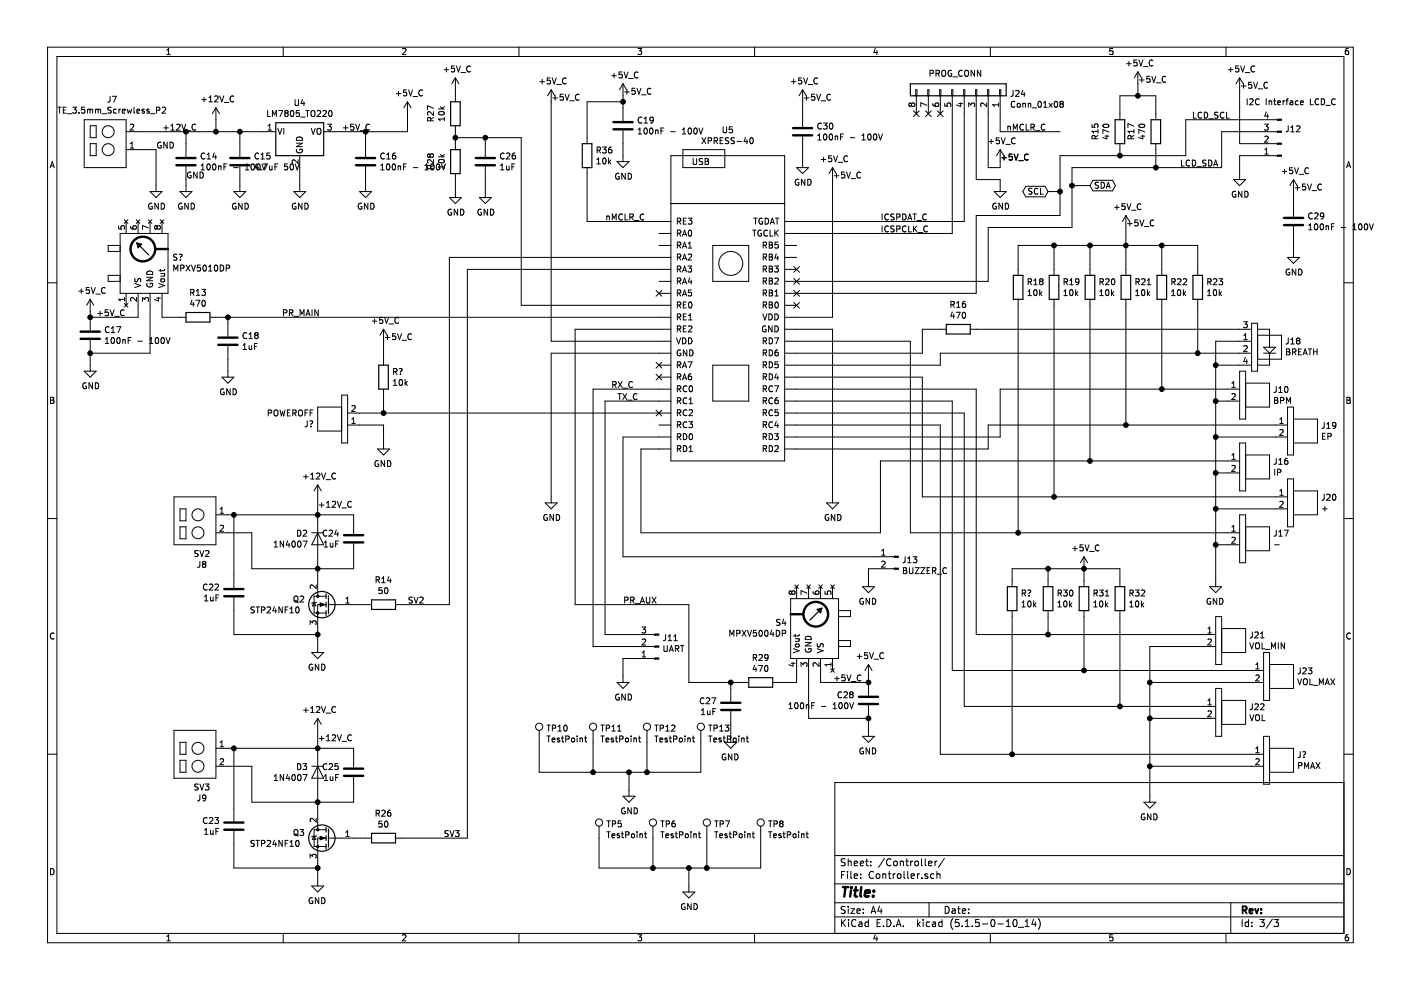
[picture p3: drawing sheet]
<svg xmlns="http://www.w3.org/2000/svg" width="297mm" height="210mm" viewBox="0 0 297 210" stroke-linecap="round" stroke-linejoin="round" font-family="sans-serif">
<path d="M.1 0h297v209.9h-297z" fill-rule="evenodd" fill="#fff" stroke="#fff" stroke-width=".21"/>
<g fill="none" stroke="#000" stroke-width=".21">
<path d="M10.1 10h276.8v189.9h-276.8zM12.1 12h272.8v185.9h-272.8zM35.4 11.6h.7M35.4 10.6l.4-.3v1.3M60 10v2M84 19.9h1M84.5 19.4v.9M85.3 10.4l.5-.1 .3 .3-.8 1h.8M86.2 19.1h-.6l-.1 .6 .2-.2 .4 .1 .1 .6-.2 .1-.5-.1M86.6 19.1l.4 1.2 .5-1.2M89.6 19.2a.56 .56 0 0 0-.8 .5 .56 .56 0 0 0 .8 .5M94.2 14.8h.9"/>
<path d="M94.6 14.3v1M96.3 14h-.6v.6l.2-.1h.4v.6l-.1 .2-.5-.2M96.6 16.5l-.8 1.3M96.6 16.5v5.1M96.6 16.5l.7 1.3M96.8 14l.4 1.3 .4-1.3M97.7 15.4h1M99.7 14.1a.56 .56 0 0 0-.8 .5 .56 .56 0 0 0 .8 .5M110 10v2M114.5 17.3h.9M115 16.8v1M116.7 16.5h-.7v.6l.2-.1 .4 .1 .1 .6-.2 .1-.5-.1"/>
<path d="M116.9 19v53.3h25.3M116.9 19l-.8 1.3M116.9 19l.7 1.3M117.1 16.5l.4 1.3 .4-1.3M118.1 17.9h.9M119.4 20h-.6l-.1 .6 .5-.1 .3 .2v.3l-.3 .2-.5-.1M119.8 20l.4 1.2 .5-1.2M120 16.7a.56 .56 0 0 0-.8 .5 .56 .56 0 0 0 .8 .5M129.7 16h1M130.2 15.6v.9M131.9 15.3h-.6l-.1 .6 .2-.2 .4 .1 .1 .6-.2 .1-.5-.1M132.1 17.8v7.8"/>
<path d="M132.1 17.8l-.8 1.2M132.1 17.8l.8 1.2M132.3 15.3l.4 1.2 .5-1.2M132.4 19.5h1M132.9 19v1M133.3 16.7h.9M134.6 18.7h-.6v.6l.5-.1 .2 .2v.4l-.2 .2-.5-.1M135.1 18.7l.4 1.3 .4-1.3M135.3 10.3h.8l-.5 .5 .4 .1v.5l-.2 .2-.5-.2M135.3 15.4a.56 .56 0 0 0-.8 .5 .56 .56 0 0 0 .8 .5M138 18.8a.55 .55 0 0 0-.7 .1 .55 .55 0 0 0 0 .8l.3 .3 .4-.1M160 10v2"/>
<path d="M167.8 17.3h.9M168.3 16.8v1M170 16.5h-.6l-.1 .6 .2-.1 .4 .1 .1 .6-.2 .1-.5-.1M170.2 19l-.8 1.3M170.2 19v7.9M170.2 19l.7 1.3M170.4 16.5l.4 1.3 .4-1.3M171.4 17.9h.9M172.7 20h-.6l-.1 .6 .5-.1 .3 .2v.3l-.3 .2-.5-.1M173.1 20l.4 1.2 .5-1.2M173.3 16.7a.56 .56 0 0 0-.8 .5 .56 .56 0 0 0 .8 .5M185.6 10.2l-.3 .9h.8"/>
<path d="M185.9 10.7v.9M194.2 19h.2v1.3h-.2zM196.7 19h.3v1.3h-.3zM197.2 15.6l.7-.1v-.5l-.7-.1v1.3M198.4 15.6l.7-.1v-.5l-.7-.1v1.3M198.8 15.6l.4 .6M199.2 19h.3v1.3h-.3zM199.7 15.1l.3-.2a.44 .44 0 0 1 .5 .4v.7l-.5 .2-.3-.2zM201.7 15a.57 .57 0 0 0-.7 .5 .57 .57 0 0 0 .8 .5v-.4h-.3M201.8 19h.2v1.3h-.2zM202 16.3h1M204 15a.55 .55 0 0 0-.7 .1 .55 .55 0 0 0 0 .8l.4 .3 .3-.2"/>
<path d="M204.3 19h.3v1.3h-.3zM204.6 15.1l.2-.2a.45 .45 0 0 1 .6 .4l-.1 .7-.5 .2-.2-.2zM206.6 14.9v1.3l-.7-1.3v1.3M206.9 19h.2v1.3h-.2zM207.9 14.9v1.3l-.7-1.3v1.3M209.4 19h.2v1.3h-.2zM210 10v2M211.9 19h.3v1.3h-.3zM214.8 19.2l-.1 1.1-.4 .1M215.3 19.3l.5-.1 .3 .3-.8 .9h.8M216.9 19.1l-.4 .9h.8M217.2 19.6v.8"/>
<path d="M235.9 10.3h-.6v.6l.6-.1v.6l-.1 .2-.5-.2M238.9 13.5h.9M239.3 13v1M241 12.7h-.6v.6l.2-.1 .4 .1v.6l-.1 .1-.5-.1M241.2 15.2l-.7 1.3M241.2 15.2v5.1M241.2 15.2l.8 1.3M241.5 12.7l.4 1.3 .4-1.3M241.6 17h1M242.1 16.5v.9M242.4 14.1h1M243.8 16.2h-.6l-.1 .6 .5-.1 .3 .2v.3l-.3 .2-.5-.1"/>
<path d="M244.2 16.2l.4 1.2 .5-1.2M244.4 12.8a.56 .56 0 0 0-.8 .6 .56 .56 0 0 0 .8 .5M245.2 17.6h.9M247.2 16.3a.55 .55 0 0 0-.8 .1 .55 .55 0 0 0 .1 .7l.3 .3 .4-.1M259.9 10v2M260.4 14.8h1M260.9 14.3v1M262.6 14h-.6v.6l.1-.1h.5v.6l-.2 .2-.4-.2M262.8 16.5v14h8M262.8 16.5l-.7 1.3M262.8 16.5l.8 1.3M263.1 14l.4 1.3 .4-1.3"/>
<path d="M263.2 18.2h1M263.7 17.7v1M264 15.4h1M265.4 17.4h-.6l-.1 .6 .5-.1 .2 .3v.3l-.2 .2-.5-.1M265.8 17.4l.4 1.3 .4-1.3M266 14.1a.56 .56 0 0 0-.8 .5 .56 .56 0 0 0 .8 .5M266.8 18.8h.9M268.7 17.6a.55 .55 0 0 0-.7 .1 .55 .55 0 0 0 0 .7l.4 .3 .3-.1M285.9 10.3h-.4l-.2 .3-.1 .7 .3 .3 .4-.2v-.6h-.4l-.3 .2M10.6 35.6l.5-1.3 .4 1.3M10.7 35.2h.7M12.3 22.7h.7"/>
<path d="M12.6 22.7v1.3M13.4 23.3h.4M14 22.7h-.6v1.3h.6M14.3 24.1h.9M15.4 22.7h.8l-.4 .5 .3 .1 .1 .5-.2 .2-.6-.1M16.7 23.9v.1M17.9 25.4h8.8v10.1h-8.8zM18 22.7h-.7v.6l.2-.1 .4 .1 .1 .6-.2 .1-.5-.1M18.6 23.3l.3-.1 .2 .1M18.6 23.2v.8M19.1 23.3l.2-.1h.3l.1 .8M19.1 23.3v.7"/>
<path d="M19.1 26.7h1.3v2.5h-1.3zM19.1 30.5h1.3v2.5h-1.3zM20.2 23.3l.4-.1 .2 .1M20.2 23.2v.8M20.8 23.3l.2-.1h.3v.8M20.8 23.3v.7M21.6 24.1h1M23.3 20.4v.9l-.1 .3-.3 .1M23.6 22.8l-.5-.1-.2 .1v.4l.6 .3 .1 .3-.3 .2-.4-.1M23.8 20.4h.9l-.6 1.3M24.7 23.2h-.4l-.3 .2 .2 .5h.5M25.2 23.2v.8"/>
<path d="M25.6 23.2l-.4 .2M25.9 23.6l.6-.1v-.3h-.4l-.2 .1 .1 .6h.5M26.7 27.9h31.8M26.7 31.7h6.4v8.9M27 23.2l.2 .8 .3-.6 .2 .6 .2-.8M27.6 26.5l.5-.2 .3 .4-.8 .9h.8M27.6 31.4h.8M27.6 30.5l.4-.4v1.3M28.4 22.7v1.1l.2 .2M29 23.6l.6-.1v-.3h-.4l-.2 .1 .1 .6h.5M30.6 23.2h-.3l-.2 .1 .1 .2 .4 .1v.3h-.5M31.6 23.2h-.3l-.2 .1 .1 .2 .4 .1v.3h-.5"/>
<path d="M31.9 24.1h1M33.2 23.4l.6-.1v-.5l-.6-.1v1.3M34.1 30.2a.57 .57 0 0 0-.7 .6 .57 .57 0 0 0 .8 .5v-.4h-.3M34.4 22.8l.5-.1 .2 .4-.8 .9h.8M34.7 27.1h1M35.2 26.6v1M35.4 30.1v1.3l-.7-1.3v1.3M36.1 30.1a.64 .64 0 0 1 .7 .7 .64 .64 0 0 1-.7 .6zM36.2 27.6h.8M36.2 26.7l.4-.4v1.3M37.5 26.5l.4-.2 .3 .4-.8 .9h.8M38.5 26.3l.5 1.3 .4-1.3"/>
<path d="M39.4 27.9v5.4M39.4 35.3v5.3M39.5 27.7h1M40.5 36.6a.57 .57 0 0 0-.8 .5 .57 .57 0 0 0 .8 .5v-.4h-.2M41.5 26.5a.56 .56 0 0 0-.8 .5 .56 .56 0 0 0 .8 .5M41.8 36.5v1.2l-.7-1.2v1.2M42.4 36.5a.64 .64 0 0 1 .7 .6 .64 .64 0 0 1-.7 .6zM42.7 35.1l.3-.3v1.2M42.7 36h.7M42.8 21.1h.9M43.3 20.6v1M43.4 32.6a.56 .56 0 0 0-.8 .5 .56 .56 0 0 0 .8 .5"/>
<path d="M43.9 33.7h.7M43.9 32.8l.4-.4v1.3M44 34.9l.2-.1a.67 .67 0 0 1 .4 .6 .67 .67 0 0 1-.4 .6l-.4-.5zM44.3 21.6h.7M44.3 20.7l.4-.4v1.3M45.2 34.9l.2-.1a.69 .69 0 0 1 .4 .6 .69 .69 0 0 1-.4 .6l-.3-.5zM45.4 32.4l-.3 .9h.8M45.5 20.5l.5-.2 .2 .4-.8 .9h.8M45.7 32.9v.8M45.8 22.8l-.8 1.3M45.8 22.8v5.1M45.8 22.8l.7 1.3"/>
<path d="M46.3 35.3l.5-.1 .1 .8M46.3 35.2v.8M46.6 20.3l.4 1.3 .5-1.3M47.5 35.4h.4M47.6 21.7h.9M48.1 34.8h-.6v1.2M49.5 35.5h1M49.6 20.5a.56 .56 0 0 0-.8 .5 .56 .56 0 0 0 .8 .5M50.9 27.9v5.4M50.9 35.3v5.3M52 36h.7M52 35.1l.4-.3v1.2"/>
<path d="M53.4 34.8h.1a.67 .67 0 0 1 .5 .6 .67 .67 0 0 1-.5 .6 .83 .83 0 0 1-.1-1.2zM54.4 34.7l-.3 .9h.7M54.6 34.9l.1-.1a.67 .67 0 0 1 .5 .6 .67 .67 0 0 1-.5 .6l-.3-.5zM54.7 35.2v.8M54.8 32.6a.56 .56 0 0 0-.8 .5 .56 .56 0 0 0 .8 .5M55.3 33.7h.8M55.3 32.8l.4-.4v1.3M55.3 35.9v.1M55.5 34.8l.4 1.2 .5-1.2M55.8 34.8h.9l-.6 1.2M56.7 23.4v1.3h.6M56.8 27.6h.8"/>
<path d="M56.8 26.7l.4-.4v1.3M57.2 35.2v.8l.5-.1M57.2 32.4h-.6l-.1 .7 .5-.2 .3 .3v.3l-.3 .2-.5-.1M57.7 35.2v.8M57.8 24.7v-1.3l.4 .9 .4-.9v1.3M58.3 35.4h.4M58.9 34.8h-.6v1.2M58.9 27.2l.4 1.3 .5-1.3M59.1 23.4h.8l-.5 1.3M60.2 27.2v1.3M60.6 24l-.2 .2v.3l.2 .2h.3l.2-.2-.1-.4-.1-.1M60.6 24l-.2-.3 .2-.3 .4 .2v.3l-.1 .1"/>
<path d="M60.6 24h.3M61 34.8h-.6l-.1 .6 .2-.2 .5 .2v.5l-.2 .1-.5-.1M61.6 34.9l.2-.1a.67 .67 0 0 1 .4 .6 .67 .67 0 0 1-.4 .6l-.3-.5zM61.7 23.6l.2-.2a.67 .67 0 0 1 .4 .7 .67 .67 0 0 1-.4 .6l-.3-.5zM62.6 21.1v1.1l.2 .2 .4-.1 .1-.1v-1.1M62.6 34.8l.4 1.2 .4-1.2M62.8 30.4h1.3l-1.3 .7h1.3M62.9 31.7a.57 .57 0 0 0 .6 .7 .57 .57 0 0 0 .5-.8h-.4v.3M63 29.1a.67 .67 0 0 1 .8 0 .67 .67 0 0 1 .3 .7h-1.3zM63.2 33.9v.8l-.9-.8-.4 .2 .2 .5M63.4 23.4h-.6v.6l.2-.1 .4 .1v.6l-.1 .1-.5-.1M63.5 33v7.6"/>
<path d="M63.8 24.8h.9M64.1 21.1l-.3 .9h.8M64.4 21.6v.8M64.8 23.4h.8M65.2 23.4v1.3M66 23.6l.2-.2a.45 .45 0 0 1 .6 .5l-.1 .6-.5 .2-.2-.2zM66 27.2l.4 1.3 .4-1.3M67.3 27.4l.2-.2a.44 .44 0 0 1 .5 .4v.7l-.5 .2-.2-.2zM67.3 23.6l.4-.2 .3 .4-.8 .9h.8M68.5 23.6l.5-.2 .2 .4-.8 .9h.8M69.5 26.3h.8l-.5 .5 .4 .1 .1 .5-.3 .2-.5-.1M69.8 23.6l.2-.2a.67 .67 0 0 1 .4 .7 .67 .67 0 0 1-.4 .6l-.3-.5z"/>
<path d="M72.8 27.1h1M73.3 26.6v1M75 26.3h-.6l-.1 .6 .5-.1 .2 .3v.3l-.2 .2-.5-.1M75.4 26.3l.4 1.3 .4-1.3M76.4 27.7h.9M77.5 27.9v5.4M77.5 35.3v5.3M78.3 26.5a.55 .55 0 0 0-.7 0 .55 .55 0 0 0 0 .8l.4 .3 .3-.1M80.7 36h.7M80.7 35.1l.4-.3v1.2M81.5 32.6a.56 .56 0 0 0-.8 .5 .56 .56 0 0 0 .8 .5M82 33.7h.7"/>
<path d="M82 32.8l.4-.4v1.3M82.1 34.8h.1a.67 .67 0 0 1 .5 .6 .67 .67 0 0 1-.5 .6 .83 .83 0 0 1-.1-1.2zM83.3 34.9l.2-.1a.69 .69 0 0 1 .4 .6 .69 .69 0 0 1-.4 .6l-.4-.5zM83.8 32.4l-.4 .2-.2 .4v.6l.6 .1 .1-.2-.1-.5-.3-.1-.3 .3M84.4 35.3l.5-.1v.8M84.4 35.2v.8M85.6 35.4h.4M86.2 34.8h-.6v1.2M86.4 21.6v6.3h-17.8M86.4 21.6l-.8 1.2M86.4 21.6l.8 1.2M87.6 20.5h1"/>
<path d="M87.6 35.5h1M90.1 36h.7M90.1 35.1l.4-.3v1.2M91.2 32.9l-.3-.3-.3 .3 .2 .4h.3l.1-.2M91.2 32.9l.2-.3h.3l.2 .3v.3l-.2 .2-.4-.1-.1-.2M91.2 32.9v.2M91.3 25.6l-.1-.6h-.4l-.2 .6h1.3M91.3 35.5l.3 .5a.67 .67 0 0 0 .4-.6 .67 .67 0 0 0-.4-.6l-.3 .4v.6M91.3 35.3l-.2-.2h-.3l-.2 .7h1.3M91.9 35.1l-.6 .4M91.9 22.9l-1.3-.5v.9M91.9 23.7v.8l-.9-.8-.4 .2 .2 .5"/>
<path d="M91.9 33.8v.8l-.9-.8-.4 .3 .2 .5M91.9 24.9l-.6 .4M92.6 34.9l.2-.1a.67 .67 0 0 1 .5 .6 .67 .67 0 0 1-.5 .6l-.3-.5zM92.9 33.3h1.3M92.9 23.1h1.3M93.1 33.9a.68 .68 0 0 1 1.1 .3 .73 .73 0 0 1-1.3-.1zM93.1 23.8a.68 .68 0 0 1 1.1 .3 .73 .73 0 0 1-1.3-.1zM93.4 32.8l.5 .5M93.4 22.6l.5 .5M93.6 34.8l.4 1.2 .4-1.2M94.2 24.9v.7M94.2 35v.7"/>
<path d="M94.2 35.4h-1.3l.4 .3M94.2 32.8l-.5 .3M94.2 25.2h-1.3l.4 .4M94.2 22.6l-.5 .4M96.6 29.2h13.9v35.5h31.7M96.6 26.7v5M96.6 36.8v5.1M102.9 29.2v4.1M102.9 35.3v6.6M106.1 35.1l.4-.3v1.2M106.1 36h.8M106.8 32.5a.57 .57 0 0 0-.7 .6 .57 .57 0 0 0 .8 .5"/>
<path d="M106.8 32.5l.1 .1M107.4 32.6l.4-.2 .3 .4-.8 .9h.8M107.4 35.2l.1 .8 .4-.1M107.9 35.2v.8M108.5 35.4h.5M109.1 34.8h-.6v1.2M109.2 32.4l-.4 .2-.2 .4v.6l.6 .1 .1-.2-.1-.5-.4-.1-.2 .3M117.2 20.8h1M117.7 20.3v.9M120.8 21.4h1M122.8 20.1a.55 .55 0 0 0-.8 .1 .55 .55 0 0 0 .1 .7l.3 .3 .4-.1M124.5 35.5v11.5h17.7"/>
<path d="M126.6 34.8h.7M126.6 33.8l.3-.3v1.3M126.6 31.8h.6l.1-.5-.7-.1v1.2M126.9 31.8l.4 .6M127.7 31.2h.8l-.4 .5 .4 .1v.5l-.2 .1-.6-.1M127.9 33.6l.2-.1a.69 .69 0 0 1 .4 .6 .69 .69 0 0 1-.4 .7l-.3-.5zM129 33.5v1.3M129.2 34.3l.3 .5M129.5 33.9l-.5 .5M129.6 31.2l-.4 .1-.2 .4 .1 .6 .5 .1 .2-.2-.2-.5h-.3l-.3 .2M130.8 34.3h2.6l-1.3 1.2zM131.2 36.8a.59 .59 0 0 0-.7 .6 .59 .59 0 0 0 .7 .6l.1-.5h-.3"/>
<path d="M132.1 27.7v6.6M132.1 21.6h-7.6v8.9M132.6 36.7v1.3l-.8-1.3v1.3M133.2 36.7a.64 .64 0 0 1 .7 .7 .64 .64 0 0 1-.7 .6zM135.3 28.4h.7M135.3 27.5l.4-.4v1.3M136 20.1h1M136.1 25a.56 .56 0 0 0-.8 .5 .56 .56 0 0 0 .8 .5M136.6 26.1h.7M136.6 25.2l.3-.4v1.3M136.7 27.2l.1-.1a.67 .67 0 0 1 .5 .7 .67 .67 0 0 1-.5 .6 .83 .83 0 0 1-.1-1.2zM137.9 27.3l.1-.2a.69 .69 0 0 1 .5 .7 .69 .69 0 0 1-.5 .6l-.3-.5z"/>
<path d="M138.5 25.4l-.2 .2h-.4l-.1-.6 .5-.2 .2 .3-.1 .7-.1 .2-.4 .1M139 27.6v.8M139 27.7l.5-.1v.8M140.1 27.7h.5M140.7 27.1h-.6v1.3M142.2 27.9h1M142.2 33h24.2v64.7h-24.2zM144.7 28.4h.7M144.7 27.5l.3-.4v1.3M144.8 31.7h8.9v3.8h-8.9zM146 27.3l.2-.2a.67 .67 0 0 1 .4 .7 .67 .67 0 0 1-.4 .6l-.3-.5zM147 33.6v1.1l.2 .2 .4-.1 .1-.1v-1.1"/>
<path d="M147.2 27.3l.2-.2a.67 .67 0 0 1 .4 .7 .67 .67 0 0 1-.4 .6l-.3-.5zM148.2 27.1l.4 1.3 .4-1.3M148.8 29.2l.9 1.3M149 33.7l-.5-.1-.3 .3 .2 .3 .5 .2v.4h-.7M149.5 33.6h.4l.3 .3-.3 .3 .3 .2-.1 .4-.6 .1zM149.5 34.2h.4M149.7 29.2l-.9 1.3M150.1 29.9l.7-.1v-.5l-.7-.1v1.3M151.4 29.9l.7-.1v-.5l-.7-.1v1.3M151.7 29.9l.4 .6M152.7 29.8h.4M153.3 29.2h-.6v1.3h.6"/>
<path d="M153.3 26.9v1l.3 .3 .3-.1 .1-.2v-1M154.5 29.3l-.5-.1-.2 .1 .1 .5 .5 .1 .1 .3-.2 .3-.5-.1M155.3 26.9h-.6l-.1 .6 .2-.1 .5 .1v.5l-.2 .2-.5-.2M155.7 29.3l-.5-.1-.2 .1v.4l.6 .2 .1 .3-.2 .3-.5-.1M156.3 30h.9M158.1 29.1l-.3 .9h.7M158.4 29.6v.9M159.1 29.3l.2-.1a.67 .67 0 0 1 .4 .6 .67 .67 0 0 1-.4 .7l-.3-.5zM168.9 35.5h2.5l-1.2 1.3zM169.3 38.1a.59 .59 0 0 0-.7 .5 .59 .59 0 0 0 .7 .6l.1-.5h-.3M170.2 28.9v6.6M170.5 20.8h1"/>
<path d="M170.7 38v1.3l-.8-1.3v1.3M171 20.3v.9M171.3 38a.64 .64 0 0 1 .7 .6 .64 .64 0 0 1-.7 .7zM173.4 29.7h.7M173.4 28.8l.3-.4v1.3M174.1 21.4h1M174.1 33.8h1M174.2 26.2a.56 .56 0 0 0-.8 .5 .56 .56 0 0 0 .8 .5M174.6 26.1h.8l-.5 .5 .4 .1v.5l-.2 .2-.5-.2M174.6 33.3v1M174.7 28.5l.2-.1a.67 .67 0 0 1 .4 .6 .67 .67 0 0 1-.4 .7l-.3-.5zM175.9 28.5l.2-.1a.69 .69 0 0 1 .4 .6 .69 .69 0 0 1-.4 .7l-.3-.5z"/>
<path d="M176 26.2l.2-.1a.67 .67 0 0 1 .4 .6 .67 .67 0 0 1-.4 .7l-.3-.5zM176.1 20.1a.55 .55 0 0 0-.7 .1 .55 .55 0 0 0 0 .7l.3 .3 .4-.1M176.3 33h-.6v.6l.1-.1 .5 .1v.6l-.2 .1-.4-.1M176.5 35.5v31.8h-10.1M176.5 35.5l-.7 1.3M176.5 35.5l.8 1.3M176.7 33l.4 1.3 .5-1.3M176.9 37.3h1M177.1 29l.5-.1v.8M177.1 28.8v.9M177.4 36.8v.9M177.7 34.4h1"/>
<path d="M178.2 29h.4M178.8 28.4h-.6v1.3M179.1 36.5h-.7v.6l.5-.1 .2 .2v.3l-.2 .2-.5-.1M179.5 36.5l.4 1.2 .4-1.2M179.7 33.2a.56 .56 0 0 0-.8 .5 .56 .56 0 0 0 .8 .5M180.3 29.2h.9M180.4 37.9h1M182.4 36.6a.55 .55 0 0 0-.7 .1 .55 .55 0 0 0 0 .7l.4 .3 .3-.1M182.8 28.8l.3-.4v1.3M182.8 29.7h.7M184.1 28.5l.2-.1a.67 .67 0 0 1 .4 .6 .67 .67 0 0 1-.4 .7l-.3-.5zM185.3 28.5l.2-.1a.67 .67 0 0 1 .4 .6 .67 .67 0 0 1-.4 .7l-.3-.5z"/>
<path d="M186.3 28.4l.4 1.3 .4-1.3M193.2 22.1l.3-.3h.2l.3 .3-.1 .3-.2 .2h-.2l-.3-.3M193.2 22.1l-.2-.3-.3 .3v.2l.2 .3 .3-.3M193.2 22.1v.2M193.7 23.5l1.2 1.2M194.3 20.3v3.8M194.9 23.5l-1.2 1.2M196.2 23.5l1.2 1.2M196.5 22.3l-1.3-.5v.8M196.8 20.3v3.8M197.4 23.5l-1.2 1.2M197.8 22l.1 .4 .4 .2 .7-.2v-.4l-.2-.2-.5 .2-.1 .3 .3 .3"/>
<path d="M198.8 23.5l1.2 1.2M199.4 20.3v3.8M200 23.5l-1.2 1.2M200.3 21.9v.6l.6 .1-.1-.5 .2-.3h.3l.3 .3-.2 .5M201.9 20.3v29.2h-35.5M203.3 22h.8M203.7 21.8v.8l-.9-.3M204.4 20.3v26.7h-38M205.4 22.6v-.8l.5 .5 .1-.4 .4-.1 .2 .3-.1 .5M207 20.3v17.8h5.1v2.5M209.2 21.8v.8l-.9-.8-.4 .3 .1 .5M209.5 20.3v15.2h2.6v-3.8"/>
<path d="M209.7 30h.9M210.2 29.5v1M211.7 21.8v.8M211.7 22.2h-1.2l.3 .4M211.9 29.2h-.7v.6l.2-.1 .4 .1 .1 .6-.2 .1-.5-.1M212.1 20.3v7.6h12.6M212.1 31.7l-.8 1.3M212.1 31.7l.7 1.3M212.3 29.2l.4 1.3 .4-1.3M212.4 33.5h1M212.9 33v.9M213.2 30.6h1"/>
<path d="M213.7 26.8v.8M213.7 26.9l.5-.1v.8M214.6 32.7h-.6l-.1 .6 .5-.1 .3 .2v.3l-.3 .2-.5-.1M214.8 27.6v-1.3l.5 .9 .4-.9v1.3M215 32.7l.4 1.2 .5-1.2M215.2 21.6a.56 .56 0 0 0-.8 .1 .56 .56 0 0 0 0 .7l.4 .3 .4-.1M215.2 29.3a.56 .56 0 0 0-.8 .6 .56 .56 0 0 0 .8 .5M215.8 22l.3-.1 .2 .2-.1 .6-.5-.1zM216 34.1h1M216.9 22h.4l.1 .7M216.9 21.9v.8M217 26.5a.56 .56 0 0 0-.8 .5 .56 .56 0 0 0 .8 .5"/>
<path d="M217.5 39.5h4.1l.6 1.1-.6 1.1h-4.1l-.6-1.1zM217.6 26.3v1.3h.6M218 32.8a.55 .55 0 0 0-.8 .1 .55 .55 0 0 0 .1 .7l.3 .3 .4-.1M218 22h.5l.1 .7M218 21.9v.8M218.6 27l.6-.1 .1-.1-.1-.3-.6-.2v1.3M218.8 40l-.5-.1-.2 .1v.4l.6 .2 .1 .3-.2 .3-.5-.1M218.9 22.9h.9M218.9 27l.4 .6M219.5 27.7h1M220.2 21.6l.2-.1a.67 .67 0 0 1 .4 .6 .67 .67 0 0 1-.4 .6l-.3-.4zM220.6 39.9v1.3h.6"/>
<path d="M221.3 22.7h.7M221.3 21.8l.3-.3v1.2M221.5 26.5a.56 .56 0 0 0-.7 .5 .56 .56 0 0 0 .7 .5M222.4 21.9l.7 .8M223.1 21.9l-.7 .8M223.6 21.6l.2-.1a.67 .67 0 0 1 .5 .6 .67 .67 0 0 1-.5 .6l-.3-.4zM225 22l-.3 .3v.2l.3 .2h.3l.1-.2v-.4l-.2-.1M225 22l-.3-.2 .3-.3 .4 .1v.3l-.2 .1M225 22h.2M227.3 39.3h3.8M231.5 26.4v.6h.6l-.1-.5 .3-.2h.3l.2 .2-.1 .5M231.7 38.2h4.2l.6 1.1-.6 1.2h-4.2l-.6-1.2z"/>
<path d="M232.2 29.4l-.1-.6h-.4l-.2 .6h1.3M232.8 27.8h-1.3l.4 .4M232.8 28.7l-.6 .4M232.8 27.5v.7M232.9 38.7l-.5-.1-.2 .2v.3l.6 .3 .1 .3-.2 .2h-.5M233.5 38.6a.64 .64 0 0 1 .7 .7 .64 .64 0 0 1-.7 .6zM234 26.4a.68 .68 0 0 1 1.1 .3 .73 .73 0 0 1-1.3-.1zM234.3 28.9h.8M234.5 39.9l.5-1.3 .4 1.3M234.7 28.7v.7l-.9-.2M234.7 39.6h.6M235.1 28l-1.3-.5v.8"/>
<path d="M237.4 25.4v-5.1h7.7v5.1M237.4 30.5v2.5M239.8 29.4v-.6h-.5l-.2 .6h1.3M240.4 28.7l-.6 .4M240.4 26.8l-1.3-.6v.9M240.4 27.5v.7M240.4 27.8h-1.3l.4 .4M241.6 26.4a.68 .68 0 0 1 1.1 .3 .73 .73 0 0 1-1.2-.1zM241.9 28.9h.8M242.3 28.7v.7l-.9-.2M242.7 28l-1.2-.5v.8M245.1 30.5v5"/>
<path d="M250.5 33.9v1.3h.6M252.2 34.1a.55 .55 0 0 0-.7 .1 .55 .55 0 0 0 0 .7l.4 .3 .3-.1M252.8 33.9a.64 .64 0 0 1 .7 .7 .64 .64 0 0 1-.7 .6zM253 23.8v1.3h.6M253.8 35.3h.9M254.8 23.9a.55 .55 0 0 0-.8 .1 .55 .55 0 0 0 .1 .8l.3 .3 .4-.2M255.3 23.8a.64 .64 0 0 1 .8 .6 .64 .64 0 0 1-.8 .7zM255.7 34l-.5-.1-.2 .2 .1 .4 .5 .2 .1 .3-.2 .2h-.5M256.3 33.9a.64 .64 0 0 1 .7 .7 .64 .64 0 0 1-.7 .6zM256.3 25.2h1M257.3 35.2l.4-1.3 .5 1.3M257.4 34.9h.7"/>
<path d="M258.2 23.9l-.5-.1-.1 .1v.4l.6 .3v.2l-.2 .3-.5-.1M259.5 23.9a.56 .56 0 0 0-.8 .5 .56 .56 0 0 0 .8 .5M260.1 23.8v1.3h.5M261.6 38.1h2.5l-1.3 1.2zM264.4 20.9v1.3M265 21.1l.4-.2 .3 .4-.8 .9h.8M267 21.1a.58 .58 0 0 0-.8 .5 .58 .58 0 0 0 .7 .6l.1-.1M268.1 26.3h.8l-.4 .5 .3 .1 .1 .5-.3 .2-.5-.1M268.2 31.8l.3-.4v1.3M268.2 29l.4-.1 .3 .3-.8 .9h.8M268.2 32.7h.7M268.5 23.7l-.3 .9h.7"/>
<path d="M268.5 20.9v1.3M268.8 24.2v.9M269.1 21.5l.5-.1v.8M269.1 21.4v.8M270 21.4h.5M270.2 20.9v1.1l.3 .2M270.8 27.9h-11.8v7.6h-31.7v12.7h-17.8v11.5h-43.1M270.8 25.4h-19.4v7.6h-26.7v12.7h-17.7v16.5h-40.6M270.8 33h-8v5.1M270.9 21.8l.6-.1-.1-.3h-.3l-.2 .2v.6h.5M271.9 36.4h.9M272 21.4v.8"/>
<path d="M272.3 35.9v.9M272.4 21.4l-.4 .2M272.7 21.4h.4M273.1 26.7v1.1l-.4 .1M273.1 20.9l-.3 .2v1.1M273.5 21.4h.5l.1 .8M273.7 27.9h.7M273.7 27l.3-.3v1.2M274 35.6h-.6v.6l.2-.2 .4 .1v.6l-.1 .1-.5-.1M274.1 21.7l-.6 .2v.3h.6M274.2 38.1v7.8M274.2 38.1l-.7 1.2"/>
<path d="M274.2 38.1l.8 1.2M274.5 35.6l.4 1.2 .4-1.2M274.6 39.8h1M274.9 26.8l.5-.1 .2 .3-.8 .9h.8M275.1 39.3v1M275.2 21.4h-.3l-.3 .2 .2 .6h.4M275.4 37h1M275.7 21.8l.6-.1v-.3h-.4l-.2 .2 .1 .6h.5M276.8 39h-.6l-.1 .6 .5-.1 .3 .3v.3l-.3 .2-.5-.1M277.2 39l.4 1.3 .5-1.3M277.4 35.7a.56 .56 0 0 0-.8 .5 .56 .56 0 0 0 .8 .5M277.8 20.9v1.3h.6"/>
<path d="M279.6 21.1a.55 .55 0 0 0-.8 .1 .55 .55 0 0 0 .1 .7l.3 .3 .4-.1M280.1 20.9a.64 .64 0 0 1 .8 .7 .64 .64 0 0 1-.8 .6zM280.2 39.1a.55 .55 0 0 0-.8 .1 .55 .55 0 0 0 .1 .8l.3 .3 .4-.1M281.1 22.3h1M283.1 21.1a.56 .56 0 0 0-.7 .1 .56 .56 0 0 0 0 .7l.3 .3 .4-.1M285.5 35.6l.4-1.3 .5 1.3M285.6 35.2h.6M10.1 60h2M25.1 47.9v.6l.6 .1-.1-.5 .3-.2h.3l.2 .2-.1 .5M25.5 49.5h10.1v12.7h-10.1zM25.5 58.4h-2.6v1.3h2.6M25.5 52h-2.6v1.3h2.6"/>
<path d="M26.4 46.6l.7 .7M26.7 47v2.5M27.1 46.6l-.7 .7M27.7 48l.1 .4 .4 .2 .7-.1v-.5l-.2-.1-.5 .1v.3l.2 .3M28.6 59v.5l.1 .2h.3l.3-.6 .3-.1 .2 .3v.5M28.9 46.6l.8 .7M29.3 47v2.5M29.7 46.6l-.8 .7M31.1 58.8h1.3l-1.3 .7h1.3M31.3 57.6a.67 .67 0 0 1 .7-.1 .67 .67 0 0 1 .4 .7h-1.3zM31.4 46.6l.8 .7M31.5 48.3l-1.3-.5v.8"/>
<path d="M31.8 47v2.5M31.8 40.6h2.6l-1.3 1.3zM32.2 46.6l-.8 .7M32.2 43.2a.59 .59 0 0 0-.7 .5 .59 .59 0 0 0 .7 .6l.1-.5h-.3M33.3 48.1l-.2-.2-.3 .2v.2l.2 .3 .3-.3M33.3 48.1l.2-.2h.3l.2 .2v.4l-.2 .1h-.3l-.2-.3M33.3 48.1v.2M33.6 43.1v1.2l-.8-1.2v1.2M34 46.6l.7 .7M34.1 57.1v.5M34.1 58h.8M34.2 43.1a.64 .64 0 0 1 .7 .6 .64 .64 0 0 1-.7 .6z"/>
<path d="M34.2 59.1h.6l.1 .5-.7 .1-.1-.2zM34.4 47v2.5M34.7 46.6l-.7 .7M34.8 58l.1 .5-.8 .1M34.9 57.1l-.2 .3h-1.1M36.8 57.5v-1.3l.5 .9 .4-.9v1.3M37.5 54l-.5-.1-.2 .1v.4l.6 .2 .1 .3-.2 .3-.5-.1M38 54l.4-.1a.43 .43 0 0 1-.2 .7v.1M38.2 40.6h2.5l-1.3 1.3zM38.2 55v.2M38.3 56.9l.7-.1v-.5l-.7-.1v1.3M38.6 43.2a.59 .59 0 0 0-.7 .5 .59 .59 0 0 0 .7 .6v-.5h-.2"/>
<path d="M39.5 56.2l.8 1.3M39.9 43.1v1.2l-.7-1.2v1.2M40.3 56.2l-.8 1.3M40.5 43.1a.64 .64 0 0 1 .7 .6 .64 .64 0 0 1-.7 .6zM40.6 56.2l.4 1.3 .4-1.3M42.5 56.2h-.6l-.1 .6 .2-.1 .5 .1v.5l-.2 .2-.5-.2M43.1 56.3l.2-.1a.67 .67 0 0 1 .5 .6 .67 .67 0 0 1-.5 .7l-.3-.5zM44.2 57.5h.7M44.2 56.6l.4-.4v1.3M45.6 56.3l.1-.1a.67 .67 0 0 1 .5 .6 .67 .67 0 0 1-.5 .7l-.3-.5zM46.7 56.2a.64 .64 0 0 1 .7 .6 .64 .64 0 0 1-.7 .7zM48 56.9l.6-.1v-.5l-.6-.1v1.3"/>
<path d="M49.6 40.6h2.5l-1.2 1.3zM50 43.2a.59 .59 0 0 0-.7 .5 .59 .59 0 0 0 .7 .6l.1-.5h-.3M51.3 43.1v1.2l-.7-1.2v1.2M51.9 43.1a.64 .64 0 0 1 .8 .6 .64 .64 0 0 1-.8 .6zM62.3 40.6h2.5l-1.3 1.3zM62.7 43.2a.59 .59 0 0 0-.7 .5 .59 .59 0 0 0 .7 .6l.1-.5h-.3M64 43.1v1.2l-.7-1.2v1.2M64.6 43.1a.64 .64 0 0 1 .8 .6 .64 .64 0 0 1-.8 .6zM76.2 40.6h2.6l-1.3 1.3zM76.6 43.2a.59 .59 0 0 0-.7 .5 .59 .59 0 0 0 .7 .6l.1-.5h-.2M78 43.1v1.2l-.7-1.2v1.2M78.6 43.1a.64 .64 0 0 1 .7 .6 .64 .64 0 0 1-.7 .6z"/>
<path d="M95.3 41.9h2.5l-1.2 1.3zM95.7 44.4a.59 .59 0 0 0-.7 .6 .59 .59 0 0 0 .7 .6l.1-.5h-.3M97 44.3v1.3l-.7-1.3v1.3M97.6 44.3a.64 .64 0 0 1 .8 .7 .64 .64 0 0 1-.8 .6zM101.6 41.9h2.6l-1.3 1.3zM102 44.4a.59 .59 0 0 0-.7 .6 .59 .59 0 0 0 .7 .6l.1-.5h-.2M103.4 44.3v1.3l-.8-1.3v1.3M104 44.3a.64 .64 0 0 1 .7 .7 .64 .64 0 0 1-.7 .6zM128.6 45.8v.8M128.6 45.9l.5-.1 .1 .8M129.8 46.6v-1.2l.4 .9 .4-.9v1.2M132 45.5a.56 .56 0 0 0-.8 .5 .56 .56 0 0 0 .8 .5"/>
<path d="M132.5 45.4v1.2h.6M133.5 46h.6l.2-.2-.1-.3-.7-.1v1.2M133.8 46l.5 .6M134.5 46.8h1M136.5 45.5a.56 .56 0 0 0-.8 .5 .56 .56 0 0 0 .8 .5M139.7 59.7h2.5M139.7 52h2.5M139.7 49.5h2.5M142.2 57.1h-43.1v120.6h-15.2M142.2 43.2h24.2M142.2 54.6h-46.9v73.6h-11.4M143.6 49.5l.7-.2v-.4l-.7-.1v1.3"/>
<path d="M143.6 59.6l.7-.1v-.4l-.7-.2v1.3M143.6 46.9l.7-.1v-.4l-.7-.1v1.2M143.6 52l.7-.1v-.4l-.7-.2v1.3M143.6 54.5l.7-.1v-.4l-.7-.1v1.2M143.6 57.1l.7-.1v-.5l-.7-.1v1.3M143.9 46.9l.5 .6M143.9 49.5l.5 .6M143.9 52l.5 .6M143.9 54.5l.5 .6M143.9 57.1l.5 .6M143.9 59.6l.5 .6M144.7 50.1l.4-1.3 .5 1.3"/>
<path d="M144.7 52.6l.4-1.3 .5 1.3M144.7 55.1l.4-1.2 .5 1.2M144.7 57.7l.4-1.3 .5 1.3M144.8 49.7h.6M144.8 52.2h.6M144.8 54.8h.6M144.8 57.3h.6M144.8 59.9h.6M144.9 46.9h.4M145.5 46.3h-.6v1.2h.6M145.9 56.4h.7l-.4 .5 .4 .1-.1 .6-.6-.1M145.9 54l.5-.1 .2 .3-.7 .9h.7"/>
<path d="M145.9 46.3h.8l-.4 .4 .3 .2 .1 .4-.2 .2-.6-.1M145.9 52.6h.7M145.9 51.7l.4-.4v1.3M146.1 48.9l.1-.1a.69 .69 0 0 1 .5 .6 .69 .69 0 0 1-.5 .7 .83 .83 0 0 1-.1-1.2zM146.2 58.9l-.3 .9h.8M146.5 59.4v.8M151.1 52h7.6v7.7h-7.6zM159.6 48.8h.7M159.8 46.3h.7M159.9 48.8v1.3M160.2 46.3v1.2M161.4 48.9a.59 .59 0 0 0-.7 .5 .59 .59 0 0 0 .7 .6l.1-.5h-.3"/>
<path d="M161.6 46.3a.57 .57 0 0 0-.7 .6 .57 .57 0 0 0 .8 .5v-.4h-.2M161.8 59.6h.6l.1-.5-.7-.2v1.3M161.8 52l.6-.1 .1-.4-.7-.2v1.3M161.8 54.5h.6l.1-.5-.7-.1v1.2M161.8 57.1l.6-.1 .1-.5-.7-.1v1.3M162.1 59.6l.4 .6M162.1 57.1l.4 .6M162.1 54.5l.4 .6M162.1 52l.4 .6M162.2 46.3a.64 .64 0 0 1 .8 .6 .64 .64 0 0 1-.8 .6zM162.7 48.9a.56 .56 0 0 0-.7 .1 .56 .56 0 0 0 0 .8l.3 .3 .4-.2M163.1 59.6h.4"/>
<path d="M163.1 53.9l.6 .1v.4l-.2 .1 .3 .2-.1 .4h-.6zM163.1 51.3l.6 .2v.3l-.2 .1 .3 .3-.1 .3-.6 .1zM163.1 56.4l.6 .1v.4l-.2 .1 .3 .2-.1 .4-.6 .1zM163.1 58.9l.6 .2v.3l-.2 .2 .3 .2-.1 .4h-.6zM163.1 57h.4M163.1 54.5h.4M163.1 51.9h.4M163.3 48.8v1.3h.6M163.3 47.5l.4-1.2 .5 1.2M163.4 47.2h.7M164.2 56.4h.8l-.4 .5 .4 .1v.5l-.2 .2-.6-.2M164.3 59.1l.5-.2 .2 .4-.8 .9h.8"/>
<path d="M164.3 48.8v1.3M164.4 46.3h.7M164.5 49.3l.5 .8M164.6 53.8l-.3 .9h.8M164.8 46.3v1.2M164.9 54.3v.8M165 51.3h-.6l-.1 .6 .2-.1 .5 .1v.6l-.2 .1-.5-.1M165 48.8l-.7 .7M166.4 52h2.5M166.4 57.1h2.5M166.4 54.6h2.5M168.3 59l1.2 1.3"/>
<path d="M168.3 56.5l1.2 1.2M169.5 59l-1.2 1.3M169.5 56.5l-1.2 1.2M187 45.4v1.2M187 47.9v1.3M188.4 45.5a.58 .58 0 0 0-.8 .5 .58 .58 0 0 0 .7 .6l.1-.1M188.4 48a.58 .58 0 0 0-.8 .5 .58 .58 0 0 0 .7 .6l.1-.1M189.6 45.4h-.5l-.2 .1v.3l.6 .3 .1 .3-.3 .2h-.4M189.6 48l-.5-.1-.2 .1v.4l.6 .2 .1 .3-.3 .3-.4-.1M190.1 46h.6l.1-.5-.7-.1v1.2M190.1 48.6l.6-.1 .1-.5-.7-.1v1.3M191.4 45.4a.64 .64 0 0 1 .7 .6 .64 .64 0 0 1-.7 .6z"/>
<path d="M192.1 48a.56 .56 0 0 0-.8 .5 .56 .56 0 0 0 .8 .5M192.5 46.6l.4-1.2 .4 1.2M192.6 46.3h.6M192.7 47.9v1.3h.6M193.6 45.4h.7M193.7 47.9v1.3M193.9 48.5l.5 .7M193.9 45.4v1.2M194.4 46.8h1M194.4 47.9l-.7 .7M194.6 49.3h1M196.4 45.5a.55 .55 0 0 0-.7 .1 .55 .55 0 0 0 0 .7l.3 .3 .4-.1"/>
<path d="M196.6 48a.56 .56 0 0 0-.7 .5 .56 .56 0 0 0 .7 .5M210.8 40.6h2.5l-1.2 1.3zM211.2 43.2a.59 .59 0 0 0-.7 .5 .59 .59 0 0 0 .7 .6l.1-.5h-.3M212.5 43.1v1.2l-.7-1.2v1.2M213.1 43.1a.64 .64 0 0 1 .8 .6 .64 .64 0 0 1-.8 .6zM215.9 58.4v-6.4h38v6.4M218 59.8l.6-.1 .1-.5-.7-.1v1.3M218.3 59.8l.4 .6M219.2 59.5l.4-.4v1.3M220.1 40a.56 .56 0 0 0-.8 .1 .56 .56 0 0 0 0 .8l.4 .3 .4-.2M220.7 59.7l-.3-.3 .3-.3h.2l.2 .3-.2 .3M220.7 59.7l-.3 .2 .1 .3 .2 .2 .3-.1 .1-.2v-.2l-.2-.2"/>
<path d="M220.7 59.7h.2M222.2 40.6h2.5M223.5 52v6.4M225.6 59.8l.6-.1 .1-.5-.7-.1v1.3M225.9 59.8l.4 .6M226.8 59.5l.4-.4v1.3M228.8 59.7l-.3 .2-.4-.1v-.6l.4-.1 .3 .3-.1 .7-.2 .2-.4 .1M231.1 52v6.4M233.2 59.8l.6-.1 .1-.5-.7-.1v1.3M233.5 59.8l.4 .6M234.4 59.2l.5-.1 .3 .4-.8 .9h.8M235.8 59.2l.1-.1a.67 .67 0 0 1 .5 .6 .67 .67 0 0 1-.5 .7l-.3-.5z"/>
<path d="M236.3 44h1M236.8 43.5v1M238.5 43.2h-.6l-.1 .6 .2-.1h.5v.6l-.2 .2-.5-.2M238.7 45.7v12.7M238.7 45.7l-.8 1.3M238.7 45.7l.8 1.3M238.9 43.2l.4 1.3 .5-1.3M239.1 47.4h1M239.5 46.9v1M239.9 44.6h1M240.8 59.8l.7-.1v-.5l-.7-.1v1.3M241.1 59.8l.5 .6"/>
<path d="M241.2 46.6h-.6v.6l.5-.1 .2 .3v.3l-.2 .2-.5-.1M241.7 46.6l.4 1.3 .4-1.3M241.9 43.3a.56 .56 0 0 0-.8 .5 .56 .56 0 0 0 .8 .5M242 59.2l.5-.1 .3 .4-.8 .9h.8M242.6 48h1M243.3 59.5l.3-.4v1.3M244.6 46.8a.55 .55 0 0 0-.7 .1 .55 .55 0 0 0 0 .7l.4 .3 .3-.1M246.3 52v6.4M248.5 59.8l.6-.1v-.5l-.6-.1v1.3M248.8 59.8l.4 .6M249.7 59.2l.4-.1 .3 .4-.8 .9h.8M250.9 59.2l.5-.1 .2 .4-.8 .9h.8"/>
<path d="M256.1 59.8l.6-.1v-.5l-.6-.1v1.3M256.4 59.8l.4 .6M257.3 59.2l.4-.1 .3 .4-.8 .9h.8M258.4 59.1h.8l-.4 .5 .3 .1 .1 .4-.2 .3-.6-.2M262 40.6a.59 .59 0 0 0-.8 .6 .59 .59 0 0 0 .8 .6v-.5h-.2M263.3 40.5v1.3l-.7-1.3v1.3M263.9 40.5a.64 .64 0 0 1 .7 .7 .64 .64 0 0 1-.7 .6zM273 54.6h2.5l-1.3 1.2zM273.4 57.1a.59 .59 0 0 0-.7 .6 .59 .59 0 0 0 .7 .6l.1-.5h-.3M274.2 48v6.6M274.7 57v1.3l-.7-1.3v1.3M275.3 57a.64 .64 0 0 1 .8 .7 .64 .64 0 0 1-.8 .6z"/>
<path d="M277.5 47.8l.3-.4v1.3M277.5 48.7h.7M278.2 40.4h.9M278.2 45.3a.56 .56 0 0 0-.8 .5 .56 .56 0 0 0 .8 .5M278.7 45.3l.5-.2 .3 .4-.8 .9h.8M278.8 47.6l.2-.2a.67 .67 0 0 1 .4 .7 .67 .67 0 0 1-.4 .6l-.3-.5zM280.1 47.5l.1-.1a.69 .69 0 0 1 .4 .7 .69 .69 0 0 1-.4 .6 .83 .83 0 0 1-.1-1.2zM280.7 45.7l-.3 .2h-.3l-.1-.6 .4-.2 .3 .3-.1 .7-.2 .3h-.3M281.2 48l.4-.1 .1 .8M281.2 47.9v.8M282.3 48.1h.4M282.9 47.4h-.6v1.3"/>
<path d="M284.4 48.2h.9M284.9 60h2M286.8 48.7h.8M286.8 47.8l.4-.4v1.3M288.2 47.6l.1-.2a.67 .67 0 0 1 .5 .7 .67 .67 0 0 1-.5 .6l-.3-.5zM289.4 47.5l.2-.1a.67 .67 0 0 1 .4 .7 .67 .67 0 0 1-.4 .6 .83 .83 0 0 1-.2-1.2zM290.3 47.4l.5 1.3 .4-1.3M16.7 61.7h1M17.2 61.3v.9M17.9 78.7h2.5l-1.3 1.3zM18.9 61h-.6v.6l.1-.2 .5 .1v.6l-.2 .1-.4-.1M19.1 63.5l-.7 1.2"/>
<path d="M19.1 63.5v6.6M19.1 72.1v6.6M19.1 63.5l.8 1.2M19.4 61l.4 1.2 .4-1.2M20.3 62.3h1M20.7 66.5h1M21.2 66v.9M22.3 61.1a.56 .56 0 0 0-.8 .5 .56 .56 0 0 0 .8 .5M22.3 72.8h.8M22.3 71.9l.4-.3v1.2M22.9 65.7h-.6v.6l.5-.1 .2 .2v.3l-.2 .2-.5-.1M23.1 69.4a.56 .56 0 0 0-.8 .5 .56 .56 0 0 0 .8 .5"/>
<path d="M23.4 65.7l.4 1.2 .4-1.2M23.6 70.5h.7M23.6 69.6l.4-.3v1.2M23.7 71.7l.1-.1a.67 .67 0 0 1 .5 .6 .67 .67 0 0 1-.5 .6l-.3-.5zM24.3 67.1h1M24.8 69.3h.8l-.5 1.2M24.9 71.7l.2-.1a.69 .69 0 0 1 .4 .6 .69 .69 0 0 1-.4 .6l-.3-.5zM26 72.1l.5-.1 .1 .8M26 72v.8M26.3 65.8a.55 .55 0 0 0-.7 .1 .55 .55 0 0 0 0 .7l.4 .3 .3-.1M26.4 64.4l.7 .7M26.4 63.1v.7"/>
<path d="M26.4 63.5h-1.3l.4 .3M26.7 62.2v2.5M27.1 64.4l-.7 .7M27.2 72.2h.4M27.8 71.6h-.6v1.2M28.6 60.1l1.2 .4-1.2 .5M28.9 63.1v.8l-.9-.8-.3 .2 .1 .5M29.2 72.3h1M29.3 62.2v5.1h-10.2M30.2 63.9v-.8l.5 .4 .1-.3 .5-.1 .2 .2-.1 .6M31.2 60.1a.57 .57 0 0 0 .6 .8 .57 .57 0 0 0 .4-.8h-.4v.2M31.7 72.8h.7"/>
<path d="M31.7 71.9l.4-.3v1.2M31.8 62.2v12.7h-12.7M33 71.7l.2-.1a.67 .67 0 0 1 .5 .6 .67 .67 0 0 1-.5 .6l-.3-.5zM33.2 63.2h.8M33.6 63v.8l-.9-.3M33.6 60.1l1.3 .4-1.3 .5M34.3 71.7l.1-.1a.67 .67 0 0 1 .5 .6 .67 .67 0 0 1-.5 .6l-.3-.5zM34.4 62.2v5.1h5M35.2 71.6l.4 1.2 .5-1.2M40.4 62h.6l.1-.5-.7-.1v1.2M40.7 63.6l-.3 .9h.8M40.7 62l.4 .6"/>
<path d="M41 64.1v.8M41.5 63.7h.9l-.6 1.2M41.6 62.6h.8M41.6 61.7l.4-.3v1.2M42.8 61.4h.8l-.5 .4 .4 .2 .1 .4-.3 .2-.5-.1M42.9 63.8l.2-.1a.69 .69 0 0 1 .4 .6 .69 .69 0 0 1-.4 .6l-.3-.4zM44.5 67.3h97.7M47 80h2.6l-1.3 1.2zM48.3 67.3v4M48.3 73.4v6.6M51.5 74.1h.8M51.5 73.2l.4-.4v1.3"/>
<path d="M52.3 70.6a.56 .56 0 0 0-.8 .6 .56 .56 0 0 0 .8 .5M52.8 71.8h.7M52.8 70.9l.4-.4v1.3M52.8 73.3l.1 .7h.5M53.4 73.3v.8M54 73.4h.4M54.3 71.1l-.3 .2 .1 .4 .2 .1 .3-.1 .1-.1v-.3l-.2-.2M54.3 71.1h.2M54.3 71.1l-.3-.3 .3-.3h.2l.2 .3-.2 .3M54.6 72.8h-.6v1.3M60.1 66.3l.7-.1v-.4l-.7-.1v1.2M61.4 66.3l.7-.1v-.4l-.7-.1v1.2"/>
<path d="M61.7 66.3l.4 .6M62.4 67.1h.9M63.6 66.9v-1.2l.4 .9 .5-.9v1.2M64.9 66.9l.4-1.2 .4 1.2M65 66.6h.6M66.2 65.7v1.2M67.5 65.7v1.2l-.8-1.2v1.2M78.9 68.1h1M79.4 67.6v1M81.1 67.3h-.6v.6l.1-.1 .5 .1v.5l-.2 .2-.4-.2M81.3 69.8l-.7 1.3M81.3 69.8v7.6"/>
<path d="M81.3 69.8l.8 1.3M81.5 67.3l.5 1.3 .4-1.3M81.7 71.5h1M82.2 71.1v.9M82.5 68.7h1M83.5 78.8l.6-.1 .1-.1-.1-.3-.6-.2v1.3M83.8 78.8l.4 .6M83.9 70.7h-.7v.7l.5-.2 .2 .3v.3l-.2 .2-.5-.1M84.3 70.7l.4 1.3 .4-1.3M84.5 67.4a.56 .56 0 0 0-.8 .5 .56 .56 0 0 0 .8 .5M84.7 78.2l.4-.1a.43 .43 0 0 1-.2 .8M84.9 79.3v.1"/>
<path d="M85.3 72.1h.9M87.2 70.9a.55 .55 0 0 0-.7 .1 .55 .55 0 0 0 0 .7l.4 .3 .3-.1M139.1 79.4l1.2 1.2M139.1 76.8l1.2 1.2M139.1 61.6l1.2 1.2M139.7 62.2h2.5M139.7 77.4h2.5M139.7 80h2.5M140.3 79.4l-1.2 1.2M140.3 76.8l-1.2 1.2M140.3 61.6l-1.2 1.2M142.2 74.9h-25.3v31.7"/>
<path d="M142.2 69.8h-20.3v58.4h24.2v16.5h12.6M143.4 71.6l.5 1.3 .4-1.3M143.6 77.4l.7-.1v-.5l-.7-.1v1.3M143.6 79.9l.7-.1v-.4l-.7-.1v1.2M143.6 62.1l.7-.1v-.4l-.7-.1v1.3M143.6 64.7l.7-.1v-.5l-.7-.1v1.3M143.6 67.2l.7-.1v-.4l-.7-.1v1.2M143.6 69.8l.7-.1v-.5l-.7-.1v1.3M143.9 69.8l.5 .6M143.9 77.4l.5 .6M143.9 79.9l.5 .6M143.9 62.1l.5 .7"/>
<path d="M143.9 64.7l.5 .6M143.9 67.2l.5 .6M144.3 74.3a.57 .57 0 0 0-.7 .5 .57 .57 0 0 0 .8 .5v-.4h-.3M144.7 71.6a.64 .64 0 0 1 .7 .7 .64 .64 0 0 1-.7 .6zM144.7 78l.4-1.3 .5 1.3M144.7 60.2l.4-1.3 .5 1.3M144.7 62.8l.4-1.3 .5 1.3M144.8 77.6h.6M144.8 62.4h.6M144.9 69.7h.4M144.9 64.6h.4M144.9 67.2h.4"/>
<path d="M145.5 64h-.6v1.3h.6M145.5 66.6h-.6v1.2h.6M145.5 69.1h-.6v1.3h.6M145.6 74.2v1.2l-.7-1.2v1.2M145.9 76.7h.8l-.5 1.3M146 66.9l.4-.3v1.2M146 71.6a.64 .64 0 0 1 .7 .7 .64 .64 0 0 1-.7 .6zM146 69.2l.5-.1 .2 .4-.8 .9h.8M146 67.8h.7M146.1 64.1l.2-.1a.67 .67 0 0 1 .4 .7 .67 .67 0 0 1-.4 .6l-.3-.5zM146.2 74.2a.64 .64 0 0 1 .7 .6 .64 .64 0 0 1-.7 .6zM146.5 79.3h-.3l-.3 .5 .1 .6 .5 .1v-.7l-.3-.1-.3 .3"/>
<path d="M146.6 61.5h-.6l-.1 .6 .2-.1h.4l.1 .6-.2 .2-.5-.2M151.1 77.4h7.6v7.6h-7.6zM161.7 66.6l.5 1.2 .4-1.2M161.8 72.3l.6-.1 .1-.4-.7-.2v1.3M161.8 74.8h.6l.1-.5-.7-.1v1.2M161.8 77.4l.6-.1 .1-.5-.7-.1v1.3M161.8 79.9h.6l.1-.5-.7-.1v1.2M161.8 62.1h.6l.1-.5-.7-.1v1.3M161.8 64.7l.6-.1 .1-.5-.7-.1v1.3M162.1 79.9l.4 .6M162.1 77.4l.4 .6M162.1 74.8l.4 .6"/>
<path d="M162.1 72.3l.4 .6M162.1 64.7l.4 .6M162.1 62.1l.4 .7M162.3 69.2a.59 .59 0 0 0-.7 .5 .59 .59 0 0 0 .7 .6l.1-.5h-.2M163 66.6a.64 .64 0 0 1 .8 .6 .64 .64 0 0 1-.8 .6zM163.1 71.6a.64 .64 0 0 1 .7 .7 .64 .64 0 0 1-.7 .6zM163.1 74.2a.64 .64 0 0 1 .7 .6 .64 .64 0 0 1-.7 .6zM163.1 76.7a.64 .64 0 0 1 .7 .7 .64 .64 0 0 1-.7 .6zM163.1 79.3a.64 .64 0 0 1 .7 .6 .64 .64 0 0 1-.7 .6zM163.1 61.5l.6 .1v.4l-.2 .1 .3 .2-.1 .4-.6 .1zM163.1 64l.6 .1v.4l-.2 .1 .3 .3-.1 .3-.6 .1zM163.1 64.6h.4"/>
<path d="M163.1 62.1h.4M163.7 69.1v1.3l-.7-1.3v1.3M164.2 71.6h.9l-.6 1.3M164.3 69.1a.64 .64 0 0 1 .7 .6 .64 .64 0 0 1-.7 .7zM164.3 66.6a.64 .64 0 0 1 .7 .6 .64 .64 0 0 1-.7 .6zM164.3 62.8h.7M164.3 61.8l.4-.3v1.3M164.4 64.1l.2-.1a.67 .67 0 0 1 .4 .7 .67 .67 0 0 1-.4 .6l-.3-.5zM164.6 79.2l-.3 .9h.8M164.9 74.2h-.2a.79 .79 0 0 0-.2 1.2l.5-.1v-.5l-.5-.1-.2 .2M164.9 79.7v.8M165 76.7h-.6l-.1 .6 .2-.1 .5 .1v.6l-.2 .1-.5-.1"/>
<path d="M166.4 69.8h10.1v36.8M166.4 80h29.2v25.4h77.4M166.4 72.3h26.6v40.7h69.8M166.4 64.7h2.5M168.3 64.1l1.2 1.2M168.3 61.6l1.2 1.2M169.5 64.1l-1.2 1.2M169.5 61.6l-1.2 1.2M200.6 69.8h-5v5.1h-29.2M201.6 64.6l.6-.1 .1-.5-.7-.1v1.3M201.9 66.2l-.3 .8h.8M201.9 64.6l.4 .6"/>
<path d="M202.2 66.6v.9M202.7 66.2h.9l-.6 1.3M202.8 64.3l.4-.4v1.3M202.8 65.2h.8M204.2 66.3l.1-.1a.69 .69 0 0 1 .4 .6 .69 .69 0 0 1-.4 .7 .83 .83 0 0 1-.1-1.2zM204.6 63.9l-.4 .1-.2 .5 .1 .5 .5 .1 .2-.2-.2-.4-.3-.1-.3 .2M205.7 69.8h59.7M215.9 63.5v49.5M217.9 62.7h.8M217.9 61.8l.4-.4v1.3M219.2 60.4h.7M219.3 61.5l.2-.1a.69 .69 0 0 1 .4 .6 .69 .69 0 0 1-.4 .7l-.3-.5z"/>
<path d="M220.4 61.4v1.3M220.6 62.2l.3 .5M220.9 61.8l-.5 .5M223.5 63.5v41.9M225.6 62.7h.7M225.6 61.8l.3-.4v1.3M226.8 60.4h.7M226.9 61.5l.2-.1a.69 .69 0 0 1 .4 .6 .69 .69 0 0 1-.4 .7l-.3-.5zM228 61.4v1.3M228.2 62.2l.3 .5M228.5 61.8l-.5 .5M231.1 63.5v34.2"/>
<path d="M233.2 62.7h.7M233.2 61.8l.3-.4v1.3M234.5 61.5l.2-.1a.69 .69 0 0 1 .4 .6 .69 .69 0 0 1-.4 .7l-.3-.5zM235.7 61.4v1.3M235.8 62.2l.3 .5M236.1 61.8l-.4 .5M238.7 63.5v26.6M240.8 62.7h.7M240.8 61.8l.3-.4v1.3M242.1 61.5l.2-.1a.69 .69 0 0 1 .4 .6 .69 .69 0 0 1-.4 .7l-.3-.5zM243.3 60.4h.7M243.3 61.4v1.3"/>
<path d="M243.4 62.2l.4 .5M243.8 61.8l-.5 .5M246.3 63.5v19M248.4 62.7h.7M248.4 61.8l.4-.4v1.3M249.8 61.5l.1-.1a.69 .69 0 0 1 .5 .6 .69 .69 0 0 1-.5 .7l-.3-.5zM250.9 61.4v1.3M251 62.2l.4 .5M251.4 61.8l-.5 .5M253.9 63.5v11.4M256 62.7h.8M256 61.8l.4-.4v1.3"/>
<path d="M257.4 61.5l.1-.1a.69 .69 0 0 1 .5 .6 .69 .69 0 0 1-.5 .7l-.3-.5zM257.7 77.4h7.7M258.5 61.4v1.3M258.6 62.2l.4 .5M259 61.8l-.5 .5M262.8 78.7h1.3v10.1h-1.3zM263.7 68.2h.8l-.5 .5 .4 .1 .1 .5-.3 .2-.5-.1M263.7 71.1l.4-.4v1.3M263.7 72h.8M263.7 73.4l.5-.1 .3 .3-.8 1h.8M264 75.8l-.3 .9h.8M264.3 76.3v.8"/>
<path d="M265.4 68.5h1.2v10.2h-1.2zM265.4 74.9h-66v2.5h-33M265.4 72.3h-7.7v52.1M266.6 69.8h2.6v3.8M266.6 71.1h5.1v5.1h-5.1M267.9 74.9h2.5M267.9 73.6h2.5l-1.2 1.3zM269.2 74.9v2.5h-2.6M272.8 74l.6 .1v.2l-.2 .3 .3 .2-.1 .4h-.6zM272.8 74.6h.4M273.1 71.7v1.1l-.4 .1M273.7 72.9h.7"/>
<path d="M273.7 72l.3-.3v1.2M274 74.6h.7l.1-.2-.1-.3-.7-.1v1.2M274.4 74.6l.4 .6M275.1 72.2l-.2-.2 .2-.3h.3l.2 .2-.2 .3M275.1 72.2l-.2 .3v.3l.2 .1h.4l.1-.2-.1-.4M275.1 72.2h.3M275.3 74.6h.4M275.4 72.2l.1 .1M275.5 72.3h.1M275.9 74h-.6v1.2h.6M276.3 75.2l.4-1.2 .4 1.2M276.4 74.9h.6"/>
<path d="M277.4 74h.7M277.7 74v1.2M278.5 74.6h.8M278.5 74v1.2M279.3 74v1.2M10.7 84.2h.5l.2 .3-.2 .3 .3 .3-.3 .4h-.5zM10.7 84.8h.5M18.3 81.2a.59 .59 0 0 0-.8 .6 .59 .59 0 0 0 .8 .6v-.5h-.2M19.6 81.2v1.2l-.7-1.2v1.2M20.2 81.2a.64 .64 0 0 1 .7 .6 .64 .64 0 0 1-.7 .6zM47.5 82.5a.59 .59 0 0 0-.8 .6 .59 .59 0 0 0 .8 .5v-.4h-.2M48.8 82.4v1.3l-.7-1.3v1.3"/>
<path d="M49.4 82.4a.64 .64 0 0 1 .7 .7 .64 .64 0 0 1-.7 .6zM56.9 87.6l.6-.1 .1-.1-.1-.4-.6-.1v1.3M58.1 87.1l.3-.2a.44 .44 0 0 1 .5 .5v.6l-.5 .2-.3-.2zM59.4 86.9l.3 1.3 .2-.9 .2 .9 .3-1.3M60.9 87.5h.4M61.5 86.9h-.6v1.3h.6M62.1 87.6l.6-.1v-.5l-.6-.1v1.3M62.4 87.6l.4 .6M63.3 87.1l.3-.2a.45 .45 0 0 1 .5 .5l-.1 .7h-.5a.92 .92 0 0 1-.2-1zM64.7 87.5h.4M65.1 89.2v1.1l-.4 .2M65.3 86.9h-.6v1.3"/>
<path d="M65.7 89.3l.4-.1a.43 .43 0 0 1-.2 .8M65.8 87.5h.4M65.9 90.4v.1M66.4 86.9h-.6v1.3M72.4 83.8h1.3v10.1h-1.3zM72.4 86.3h-5v5.1h5M73.7 90.1h7.6v5.1M73.7 87.6h68.5M74.6 89.8h.7M74.6 88.9l.4-.4v1.3M74.6 86.1l.5-.1 .2 .3-.8 1h.8M80 95.2h2.6l-1.3 1.3z"/>
<path d="M80.2 97.7a.59 .59 0 0 0-.7 .6 .59 .59 0 0 0 .7 .6l.1-.5h-.3M81.3 82.5v5.1M81.5 97.7v1.2l-.7-1.2v1.2M82.2 97.7a.64 .64 0 0 1 .7 .6 .64 .64 0 0 1-.7 .6zM83.4 81.7h.7M83.4 80.8l.4-.4v1.3M84.7 80.6l.2-.2a.69 .69 0 0 1 .4 .7 .69 .69 0 0 1-.4 .6l-.3-.5zM85.9 80.4v1.3M86 81.2l.4 .5M86.4 80.9l-.5 .5M129.9 81.6l.7-.1v-.5l-.7-.1v1.3M130.2 81.6l.4 .6"/>
<path d="M131 83.4h.7M131.1 80.9l.8 1.3M131.4 83.4v1.3M131.9 80.9l-.8 1.3M132 83.4l.9 1.3M132.1 82.3h1M132.9 83.4l-.9 1.3M133.1 84.8h.9M134.1 81a.58 .58 0 0 0-.8 .5 .58 .58 0 0 0 .7 .6l.1-.1M135.1 83.6a.58 .58 0 0 0-.8 .5 .58 .58 0 0 0 .7 .6l.1-.1M139.1 87l1.2 1.2M139.7 90.1h2.5"/>
<path d="M140.3 87l-1.2 1.2M142.2 92.7h-10.1v25.3h57.5M142.2 95.2h-6.3v17.8h50.8v-15.3h76.1M142.2 82.5h-16.5v54.6h13.1M142.2 85h-13.9v49.5h10.5M143.6 87.5l.7-.1v-.4l-.7-.1v1.2M143.6 92.6l.7-.1v-.4l-.7-.2v1.3M143.6 82.5l.7-.1v-.5l-.7-.1v1.3M143.6 85l.7-.1v-.4l-.7-.2v1.3M143.6 90.1l.7-.1v-.5l-.7-.1v1.3M143.6 95.1l.7-.1v-.4l-.7-.1v1.3M143.9 82.5l.5 .6"/>
<path d="M143.9 85l.5 .6M143.9 87.5l.5 .6M143.9 90.1l.5 .6M143.9 92.6l.5 .6M143.9 95.1l.5 .7M144.7 80.5l.4-1.2 .5 1.2M144.8 80.2h.6M144.9 94.5a.64 .64 0 0 1 .7 .6 .64 .64 0 0 1-.7 .7zM144.9 91.9a.64 .64 0 0 1 .7 .7 .64 .64 0 0 1-.7 .6zM145.6 81.9a.56 .56 0 0 0-.8 .5 .56 .56 0 0 0 .8 .5M145.6 84.5a.56 .56 0 0 0-.8 .5 .56 .56 0 0 0 .8 .5M145.6 87a.56 .56 0 0 0-.8 .5 .56 .56 0 0 0 .8 .5"/>
<path d="M145.6 89.5a.56 .56 0 0 0-.8 .5 .56 .56 0 0 0 .8 .6M146.1 89.4h.7l-.4 .5 .4 .1v.4l-.2 .3-.5-.1M146.1 87l.5-.1 .2 .3-.7 .9h.7M146.1 85.6h.7M146.1 84.7l.4-.4v1.3M146.1 94.8l.4-.3v1.3M146.1 95.8h.7M146.2 81.9l.2-.1a.67 .67 0 0 1 .5 .6 .67 .67 0 0 1-.5 .7l-.3-.5zM146.2 92.1l.2-.2a.67 .67 0 0 1 .5 .7 .67 .67 0 0 1-.5 .6l-.3-.5zM161.8 95.1h.6l.1-.5-.7-.1v1.3M161.8 87.5h.6l.1-.5-.7-.1v1.2M161.8 92.6h.6l.1-.5-.7-.2v1.3"/>
<path d="M161.8 82.5l.6-.1 .1-.5-.7-.1v1.3M161.8 85l.6-.1 .1-.4-.7-.2v1.3M161.8 90.1l.6-.1 .1-.5-.7-.1v1.3M162.1 95.1l.4 .7M162.1 92.6l.4 .6M162.1 90.1l.4 .6M162.1 87.5l.4 .6M162.1 85l.4 .6M162.1 82.5l.4 .6M163.1 91.9a.64 .64 0 0 1 .7 .7 .64 .64 0 0 1-.7 .6zM163.1 94.5a.64 .64 0 0 1 .7 .6 .64 .64 0 0 1-.7 .7zM163.8 81.9a.56 .56 0 0 0-.8 .5 .56 .56 0 0 0 .8 .5"/>
<path d="M163.8 84.5a.56 .56 0 0 0-.8 .5 .56 .56 0 0 0 .8 .5M163.8 87a.56 .56 0 0 0-.8 .5 .56 .56 0 0 0 .8 .5M163.8 89.5a.56 .56 0 0 0-.8 .5 .56 .56 0 0 0 .8 .6M164.2 81.8h.9l-.6 1.3M164.2 91.9h.8l-.4 .5 .4 .2v.5l-.2 .1-.6-.1M164.3 94.6l.5-.1 .2 .3-.8 1h.8M164.6 89.4l-.3 .8h.8M164.9 84.3h-.2a.79 .79 0 0 0-.2 1.3l.5-.1v-.6l-.5-.1-.2 .3M164.9 89.8v.9M165 86.9h-.6l-.1 .6 .2-.1 .5 .1v.5l-.2 .1-.5-.1M166.4 90.1h33v69.8h68.5M166.4 87.6h38v62.2h53.3"/>
<path d="M166.4 82.5h40.6v52h50.7M166.4 85h35.5v57.2h66M257.7 85h5.1M257.7 92.7h15.3M261.2 82.2h.7M261.2 81.3l.4-.4v1.3M261.2 96.5l.4-.4v1.3M261.2 83.6l.5-.2 .2 .4-.8 .9h.8M261.2 98.8l.5-.1 .2 .3-.8 .9h.8M261.2 97.4h.7M262.8 93.9h1.3v10.2h-1.3zM262.8 82.5h-50.7v10.2h-45.7"/>
<path d="M264.1 81.2h5.1v5.1h-5.1M264.1 96.5h5.1v5h-5.1M270.2 84.3l.6 .1 .1 .2-.2 .3 .2 .2-.1 .4h-.6zM270.2 84.9h.5M270.3 99.5v1.3M270.6 81.9l-.1 1.1-.4 .2M270.6 97.2l-.1 1.1-.4 .1M271.1 97.5l.4-.3v1.2M271.1 83.2h.8M271.1 82.3l.4-.4v1.3M271.1 98.4h.8M271.3 89.8h.8"/>
<path d="M271.3 91.2l.5-.1 .3 .3-.8 .9h.8M271.3 88.9l.4-.4v1.3M271.5 84.9h.6l.1-.5-.7-.1v1.2M272.5 82l.2-.1a.67 .67 0 0 1 .4 .7 .67 .67 0 0 1-.4 .6 .83 .83 0 0 1-.2-1.2zM272.8 85.5v-1.2l.4 .9 .4-.9v1.2M273 97.2l-.5 .1-.2 .4 .1 .6 .6 .1 .1-.2-.1-.5h-.4l-.3 .2M273 90.1h-63.5v5.1h-43.1M273 86.3h1.2v10.2h-1.2zM274.2 88.8h5.1v5.1h-5.1M280.4 92.5h.4M280.7 89.6v1.1l-.4 .1M281 91.9h-.6v1.2h.6"/>
<path d="M281.3 89.9l.4-.3v1.2M281.3 90.8h.7M281.5 92.5h.6l.2-.2-.1-.3-.7-.1v1.2M283.2 90.1l-.2 .2h-.4v-.6l.4-.1 .2 .2-.1 .9-.5 .1M285.6 84.2h.4l.3 .3-.3 .3 .3 .3-.2 .4h-.5zM285.6 84.8h.4M10.1 109.9h2M36.9 105.4h8.9v10.1h-8.9zM38.2 111.7h1.2v2.5h-1.2zM38.2 107.9h1.2v2.5h-1.2zM42 116.8l-.5-.1-.2 .2v.3l.6 .3 .1 .3-.2 .2-.5-.1M42.4 119v.9l-.2 .4h-.3"/>
<path d="M42.4 116.7l.4 1.3 .4-1.3M43.2 119.6l-.3-.3 .3-.3h.2l.2 .3-.2 .3M43.2 119.6l-.3 .2v.3l.3 .2h.3l.1-.2v-.3l-.2-.2M43.2 119.6h.2M43.6 116.9l.5-.2 .2 .4-.8 .9h.8M45.8 113h7.6v7.6h21.6v-5.3M45.8 109.2h29.2v4M46.7 111.5l.4-.1 .3 .3-.8 .9h.8M46.7 107.9l.3-.3v1.2M46.7 108.8h.7M49.6 109.2v15.4M58.1 115.1l.4-.4v1.3"/>
<path d="M58.1 116h.8M60.1 114.7v1.3l-.7-1.3v1.3M61 114.7l-.3 .9h.8M61.3 115.1v.9M62 114.8l.2-.1a.67 .67 0 0 1 .4 .7 .67 .67 0 0 1-.4 .6l-.3-.5zM63.1 112.4a.64 .64 0 0 1 .7 .6 .64 .64 0 0 1-.7 .7zM63.2 114.8l.2-.1a.67 .67 0 0 1 .4 .7 .67 .67 0 0 1-.4 .6l-.3-.5zM64.2 114.7h.9l-.6 1.3M64.3 112.5l.5-.1 .2 .4-.8 .9h.8M64.4 101.1h.9M64.8 100.6v1M65.9 100.7l.3-.4v1.3"/>
<path d="M65.9 101.6h.7M66.1 113h2.5M67.1 100.4l.5-.1 .2 .4-.8 .9h.8M67.4 102.8v23.6M67.4 102.8l-.8 1.3M67.4 102.8l.7 1.3M67.4 113l1.2 2.5h-2.5zM67.7 107.1h1M68.2 100.3l.4 1.3 .4-1.3M68.2 106.6v1M68.8 115.1l.3-.4v1.3M68.8 116h.7"/>
<path d="M69.1 101.7h1M69.2 107.6h.8M69.2 106.6l.4-.3v1.3M69.3 112.5a.56 .56 0 0 0-.8 .5 .56 .56 0 0 0 .8 .6M69.8 112.5l.5-.1 .2 .4-.8 .9h.8M70 115.1l.1 .8h.5M70.5 106.4l.4-.1 .3 .3-.8 1h.8M70.6 115.1v.9M71.1 100.4a.56 .56 0 0 0-.8 .5 .56 .56 0 0 0 .8 .5M71.2 115.3h.4M71.3 112.4l-.3 .8h.8M71.5 106.3l.5 1.3 .4-1.3"/>
<path d="M71.6 112.8v.9M71.8 114.7h-.6v1.3M72.5 107.7h1M74.5 106.4a.56 .56 0 0 0-.8 .5 .56 .56 0 0 0 .8 .5M115.6 106.6h2.5l-1.2 1.3zM116 109.2a.59 .59 0 0 0-.7 .5 .59 .59 0 0 0 .7 .6l.1-.5h-.3M117.3 109.1v1.3l-.7-1.3v1.3M118 109.1a.64 .64 0 0 1 .7 .6 .64 .64 0 0 1-.7 .7zM175.2 106.6h2.6l-1.3 1.3zM175.7 109.2a.59 .59 0 0 0-.8 .5 .59 .59 0 0 0 .8 .6v-.5h-.2M177 109.1v1.3l-.7-1.3v1.3M177.6 109.1a.64 .64 0 0 1 .7 .6 .64 .64 0 0 1-.7 .7z"/>
<path d="M186.9 116.8l.4-.4v1.3M186.9 117.7h.8M186.9 119.1l.5-.1 .3 .3-.8 1h.8M191.9 118l-.1 1.1-.4 .2M192.4 119.3h.8M192.4 118.4l.4-.4v1.3M193.6 118h.8l-.4 .5 .3 .2 .1 .4-.3 .2-.5-.1M227.4 116.3h1M227.9 115.8v1M229.6 115.5h-.6v.6l.1-.1 .5 .1v.6l-.2 .1-.4-.1M229.8 118l-.7 1.3M229.8 118v6.4"/>
<path d="M229.8 118l.8 1.3M230.1 115.5l.4 1.3 .4-1.3M231 116.9h1M233 115.7a.56 .56 0 0 0-.8 .5 .56 .56 0 0 0 .8 .5M257.7 100.3h5.1M257.7 107.9h15.3M257.7 115.5h5.1M261.2 111.7l.4-.3v1.2M261.2 114l.5-.1 .2 .4-.8 .9h.8M261.2 112.6h.7M262.8 109.2h1.3v10.1h-1.3zM264.1 111.7h5.1v5.1h-5.1"/>
<path d="M270.2 115.5h1M270.6 112.4l-.1 1.1-.4 .2M270.8 100.1l.7-.1v-.4l-.7-.1v1.3M271.1 112.8l.4-.4v1.3M271.1 113.7h.8M271.3 104.1l.4-.3v1.2M271.3 106.4l.5-.1 .3 .3-.8 1h.8M271.3 105h.8M272.3 112.4h.8l-.5 1.3M273 101.5h1.2v10.2h-1.2zM274.2 104.1h5.1v5.1h-5.1M280.4 107.9h1"/>
<path d="M280.7 104.8v1.1l-.4 .2M280.9 107.4v1M281.3 104.9l.5-.1 .2 .3-.8 1h.8M282.6 104.9l.2-.1a.67 .67 0 0 1 .5 .6 .67 .67 0 0 1-.5 .7l-.3-.5zM284.9 109.9h2M11.5 134.3a.58 .58 0 0 0-.8 .5 .58 .58 0 0 0 .8 .6M43.4 127.4h.7M43.4 126.5l.3-.4v1.3M43.9 124a.56 .56 0 0 0-.8 .5 .56 .56 0 0 0 .8 .5M44.4 124l.5-.2 .2 .4-.8 .9h.8M44.6 126.6l.1 .8 .5-.1M45.2 126.6v.8"/>
<path d="M45.6 124l.5-.2 .2 .4-.7 .9h.7M45.8 126.8h.4M46.4 126.1h-.6v1.3M49.6 126.7v7.8h17.8M53.9 128.8l-.5-.1-.1 .1v.4l.5 .2 .1 .3-.2 .2h-.5M54.3 128.7h.7M54.6 128.7v1.2M55.4 129.3l.7-.1v-.4l-.7-.1v1.2M56.6 128.8l.5-.1 .3 .3-.8 .9h.8M58.2 128.6l-.3 .9h.7M58.4 129.1v.8M59.8 128.7v1.2l-.7-1.2v1.2"/>
<path d="M60.5 129.3h.4M61.1 128.7h-.6v1.2M61.5 129l.3-.3v1.2M61.5 129.9h.7M62.4 126.5l.2-.1a.44 .44 0 0 1 .6 .4l-.1 .7-.5 .1-.2-.1zM62.6 127.3l.6 .5M62.8 128.8l.2-.1a.67 .67 0 0 1 .4 .6 .67 .67 0 0 1-.4 .6l-.3-.4zM63.7 126.5l.4-.1 .3 .3-.8 .9h.8M65.8 132.4v-.8l.4 .5 .2-.4 .4-.1 .2 .3-.1 .5M66.1 138.4h2.5l-1.2 1.2zM66.6 127.8l.4 .7h-.8zM67 124v.8l-.9-.8-.3 .3 .1 .4"/>
<path d="M67.1 127.7l-1 .2M69.1 128.2h-1.7v10.2M69.1 126.4h-2.5v3.6h2.5M69.6 128.2h9.2M73.3 127l.4-.4v1.3M73.3 127.9h.8M79.7 122.9h.7v-.5l-.7-.1v1.3M80 122.9l.5 .7M80.9 122.6l.4-.3v1.3M80.9 123.6h.8M81 124.6h-.6l-.1 .6 .2-.1 .5 .1v.5l-.2 .2-.5-.2M81.6 124.7l.2-.1a.67 .67 0 0 1 .5 .6 .67 .67 0 0 1-.5 .7l-.3-.5z"/>
<path d="M82.5 122.2l-.3 .9h.7M82.8 122.7v.9M87.4 126.7l-.4-.1-.2 .1v.4l.5 .2 .1 .3-.2 .3-.5-.1M87.8 126.6l.4 1.3 .4-1.3M89 126.7l.5-.1 .2 .4-.8 .9h.8M132.4 127.3l.7-.1v-.5l-.7-.1v1.3M133.7 127.3l.7-.1v-.5l-.7-.1v1.3M134 127.3l.5 .6M134.7 128h1M135.8 127.9l.4-1.3 .4 1.3M135.9 127.5h.6M136.1 132.9h.8l-.4 .5 .3 .2 .1 .4-.3 .2-.5-.1"/>
<path d="M136.2 135.6l.4-.1 .3 .3-.8 1h.8M136.2 139.3h.7M136.2 138.4l.3-.4v1.3M137 126.6v1l.3 .3 .3-.1 .2-.2v-1M138.3 126.6l.8 1.3M138.8 139.6h-6.7v5.1M139.1 126.6l-.8 1.3M140.8 136.9v1l.2 .2h.4l.1-.2v-1M141.1 134.6v1.1l-.5 .1M141.7 134.9l.3-.3v1.2M141.7 135.8h.7M141.9 138.1l.4-1.2 .5 1.2"/>
<path d="M142 137.8h.7M142.9 135.8h.7M142.9 134.9l.3-.3v1.2M143.2 137.5h.6l.1-.2-.1-.3-.6-.1v1.2M143.5 137.5l.4 .6M144.3 136.9h.7M144.6 136.9v1.2M154.7 134.9v-1.3l.5 .9 .4-.9v1.3M156.2 134.3l.7-.1v-.4l-.7-.2v1.3M157.3 133.6l.9 1.3M158.2 133.6l-.9 1.3M158.5 133.6l.4 1.3 .4-1.3"/>
<path d="M159.7 139.4h.6l.1-.5-.7-.1v1.3M160 139.4l.4 .7M160.4 133.6h-.6l-.1 .6 .2-.1 .5 .1v.6l-.2 .1-.5-.1M160.9 138.9l.5-.1 .2 .3-.7 1h.7M161 133.8l.2-.2a.67 .67 0 0 1 .5 .7 .67 .67 0 0 1-.5 .6l-.3-.5zM162.2 133.8l.2-.2a.69 .69 0 0 1 .4 .7 .69 .69 0 0 1-.4 .6l-.3-.5zM162.9 139.3l-.3 .3-.4-.1v-.6l.4-.1 .3 .2-.1 .7-.2 .3-.4 .1M163.6 133.6l-.3 .9h.8M163.9 134.1v.8M164.6 133.6a.64 .64 0 0 1 .7 .7 .64 .64 0 0 1-.7 .6zM165.4 131.4l-.5-.1-.3 .3 .2 .3 .5 .2v.4h-.7M165.9 134.3l.6-.1v-.4l-.6-.2v1.3"/>
<path d="M166.2 131.3l-.3 .9h.7M166.5 131.8v.8M167.6 126.9h10.2v12.7h-10.2zM167.9 125.5l-.3-.2-.3 .2v.3l.3 .2 .3-.2M167.9 125.5l.2-.2h.2l.3 .2-.1 .4-.2 .1h-.2l-.2-.2M167.9 125.5v.3M168.2 137.5l1.3 .5-1.3 .4M168.5 124l.8 .8M168.6 134.5v.5M168.6 135.4h.9M168.7 136.6h.6l.1 .5h-.7l-.1-.1zM168.9 139.6v5.1h-5.1"/>
<path d="M168.9 124.4v2.5M169.3 124l-.8 .8M169.3 135.4l.1 .5-.8 .1M169.5 134.5l-.2 .3h-1.1M170.7 136.2h1.3l-1.3 .8h1.3M170.8 137.5a.57 .57 0 0 0 .6 .8 .57 .57 0 0 0 .5-.8h-.4v.2M170.9 135a.67 .67 0 0 1 .8-.1 .67 .67 0 0 1 .3 .7h-1.3zM171.1 124l.7 .8M171.1 125.8l-1.3-.6v.9M171.4 139.6v12.7h12.7M171.4 124.4v2.5M171.8 124l-.7 .8"/>
<path d="M172.4 125.4l.1 .4 .4 .2 .7-.1v-.5l-.2-.1-.5 .1v.4l.2 .2M173.3 137.5l1.2 .5-1.2 .4M173.3 136.5v.5l.1 .1h.3l.3-.5 .3-.1 .2 .2v.5M173.6 124l.8 .8M174 139.6v5.1h10.1M174 124.4v2.5M174.4 124l-.8 .8M174.9 125.4v.5l.6 .1-.1-.5 .3-.2h.3l.2 .2-.1 .5M176.1 124l.8 .8M176.5 124.4v2.5M176.5 139.6v2.6M176.9 124l-.8 .8"/>
<path d="M177.8 129.5h2.5v1.2h-2.5M177.8 135.8h2.5v1.3h-2.5M181.7 139.2h1M182.2 138.7v.9M182.9 124.4h2.5l-1.3 1.3zM183 126.9a.59 .59 0 0 0-.7 .6 .59 .59 0 0 0 .7 .6l.1-.5h-.3M183.9 138.4h-.6v.6l.1-.1h.5v.6l-.2 .1-.4-.1M184.4 126.9v1.2l-.8-1.2v1.2M184.4 138.4l.4 1.2 .4-1.2M185 126.9a.64 .64 0 0 1 .7 .6 .64 .64 0 0 1-.7 .6zM185.3 139.8h1M187.3 138.5a.56 .56 0 0 0-.8 .5 .56 .56 0 0 0 .8 .5"/>
<path d="M189.6 120.6h-5.5v3.8M191.5 120.4l.7 .1v.2l-.2 .3 .3 .2-.1 .4h-.7zM191.5 121h.5M192.8 120.4v1l.2 .2h.4l.1-.2v-1M194 120.4h.9l-.9 1.2h.9M195.2 120.4h.9l-.9 1.2h.9M196.6 121h.4M197.2 120.4h-.6v1.2h.6M197.7 121h.6l.1-.5-.7-.1v1.2M198 121l.4 .6M198.7 121.7h.9M200.7 120.5a.55 .55 0 0 0-.8 .1 .55 .55 0 0 0 0 .7l.4 .3 .4-.1"/>
<path d="M214.6 124.4v-3.8h22.8v3.8M214.6 129.5v30.4M216.7 128.7h.7M216.7 127.8l.3-.4v1.3M216.7 125.8l.6-.1 .2-.2-.1-.3-.7-.1v1.3M217 125.8l.5 .6M217.9 125.2l.5-.1a.43 .43 0 0 1-.2 .7v.1M218 127.5l.2-.1a.69 .69 0 0 1 .4 .6 .69 .69 0 0 1-.4 .7l-.3-.5zM218.2 126.2v.2M219.2 127.4v1.3M219.3 128.2l.3 .5M219.6 127.8l-.4 .5"/>
<path d="M222.2 120.6v3.8M222.2 129.5v5M224.3 128.7h.7M224.3 127.8l.3-.4v1.3M224.3 125.8l.7-.1v-.5l-.7-.1v1.3M224.6 125.8l.5 .6M225.5 125.1h.8l-.5 .5 .4 .1v.5l-.2 .2-.5-.2M225.6 127.5l.2-.1a.69 .69 0 0 1 .4 .6 .69 .69 0 0 1-.4 .7l-.3-.5zM226.8 127.4v1.3M226.9 125.2l.2-.1a.67 .67 0 0 1 .4 .6 .67 .67 0 0 1-.4 .7l-.3-.5zM226.9 128.2l.4 .5M227.3 127.8l-.5 .5"/>
<path d="M229.8 129.5v12.7M231.9 128.7h.7M231.9 127.8l.4-.4v1.3M232 125.8l.6-.1v-.5l-.6-.1v1.3M232.3 125.8l.4 .6M233.1 125.1h.8l-.4 .5 .3 .1v.5l-.2 .2-.5-.2M233.3 127.5l.1-.1a.69 .69 0 0 1 .5 .6 .69 .69 0 0 1-.5 .7l-.3-.5zM234.4 126.4h.7M234.4 125.5l.3-.4v1.3M234.4 127.4v1.3M234.5 128.2l.4 .5M234.9 127.8l-.5 .5"/>
<path d="M237.4 129.5v20.3M239.5 127.8l.4-.4v1.3M239.5 128.7h.8M239.6 125.8l.6-.1v-.5l-.6-.1v1.3M239.9 125.8l.4 .6M240.7 125.1h.8l-.4 .5 .4 .1v.5l-.3 .2-.5-.2M240.9 127.5l.1-.1a.69 .69 0 0 1 .5 .6 .69 .69 0 0 1-.5 .7l-.3-.5zM242 125.2l.5-.1 .2 .4-.8 .9h.8M242 127.4v1.3M242.1 128.2l.4 .5M242.5 127.8l-.5 .5M256.1 134.2h.7"/>
<path d="M256.1 135.6l.5-.1 .2 .3-.8 1h.8M256.1 133.3l.4-.4v1.3M256.5 124.4h2.5l-1.3 1.3zM256.6 126.9a.59 .59 0 0 0-.7 .6 .59 .59 0 0 0 .7 .6l.1-.5h-.2M257.7 137.1h-13.9v33M257.7 130.7h1.3v10.2h-1.3zM258 126.9v1.2l-.8-1.2v1.2M258.6 126.9a.64 .64 0 0 1 .7 .6 .64 .64 0 0 1-.7 .6zM259 133.3h5.1v5.1h-5.1M265 136.3l.4 1.3 .4-1.3M265.5 134v1.1l-.5 .2M266.1 134.1l.5-.1 .2 .3-.8 1h.8"/>
<path d="M266.3 136.5l.2-.2a.45 .45 0 0 1 .5 .4v.7l-.5 .2-.3-.5zM267.3 135.3h.7M267.3 134.3l.3-.3v1.3M267.6 136.3v1.3h.6M267.9 138.4h1.3v10.1h-1.3zM268.3 137.7h1M269.6 137.6v-1.3l.4 .9 .4-.9v1.3M271 136.3v1.3M272.3 136.3v1.3l-.7-1.3v1.3M286.3 134.3a.58 .58 0 0 0-.8 .5 .58 .58 0 0 0 .8 .6M10.1 159.9h2M36.9 154.9h8.9v10.1h-8.9z"/>
<path d="M38.2 157.4h1.2v2.5h-1.2zM45.8 158.7h29.2v4M46.7 158.3h.7M46.7 157.4l.3-.3v1.2M49.6 158.7v15.4M64.4 150.6h.9M64.8 150.1v1M65.9 151.1h.7M65.9 150.2l.3-.4v1.3M66.2 140.9a.59 .59 0 0 0-.7 .6 .59 .59 0 0 0 .7 .5l.1-.4h-.2M67.1 149.9l.5-.1 .2 .4-.8 .9h.8M67.4 152.3v23.6"/>
<path d="M67.4 152.3l-.8 1.3M67.4 152.3l.7 1.3M67.6 140.8v1.3l-.8-1.3v1.3M67.7 156.6h1M68.2 149.8l.4 1.3 .4-1.3M68.2 140.8a.64 .64 0 0 1 .7 .6 .64 .64 0 0 1-.7 .7zM68.2 156.1v1M69.1 151.2h1M69.2 156.1l.4-.3v1.3M69.2 157.1h.8M70.5 155.9l.4-.1 .3 .3-.8 1h.8M71.1 149.9a.56 .56 0 0 0-.8 .5 .56 .56 0 0 0 .8 .5"/>
<path d="M71.5 155.8l.5 1.3 .4-1.3M72.5 157.2h1M74.5 155.9a.56 .56 0 0 0-.8 .5 .56 .56 0 0 0 .8 .5M114.3 154.9v8.8h34.3v-8.8M116 153.7h.7M116 156h.7M116.3 153.7v1.3M116.3 156v1.3M117.1 156.9l.6-.1-.1-.3h-.4l-.1 .2v.6h.5M117.1 154.4l.6-.1 .1-.4-.7-.2v1.3M118.3 154.1l.4-.4v1.3M118.3 155h.7"/>
<path d="M118.6 156.5h-.3l-.1 .2v.1l.4 .2v.3h-.4M119 156.5h.5M119.2 156v1.1l.3 .2M119.7 153.9l.1-.2a.67 .67 0 0 1 .5 .7 .67 .67 0 0 1-.5 .6l-.3-.5zM120 156.7h.6l.1-.2-.1-.3-.6-.2v1.3M121.3 156.5h.3l.2 .2-.1 .6-.5-.1zM122.4 156v.2M122.4 156.5v.8M123 156.6l.5-.1v.8M123 156.5v.8M123.9 156.5h.5M124.1 156v1.1l.3 .2"/>
<path d="M125.7 154.9v8.8M127.4 153.7h.7M127.4 156h.7M127.7 153.7v1.3M127.7 156v1.3M128.5 156.9l.6-.1-.1-.3h-.3l-.2 .2v.6h.5M128.5 154.4l.6-.1 .1-.4-.7-.2v1.3M129.7 155h.8M129.7 154.1l.4-.4v1.3M130.1 156.5h-.3l-.2 .2v.1l.5 .2v.3h-.5M130.5 156.5h.4M130.6 156v1.1l.3 .2"/>
<path d="M130.8 144.7h2.6l-1.3 1.3zM130.9 154.1l.4-.4v1.3M130.9 155h.8M131.2 147.2a.59 .59 0 0 0-.7 .6 .59 .59 0 0 0 .7 .6l.1-.5h-.3M131.4 156.7h.6l.1-.2-.1-.3-.6-.2v1.3M132.6 147.2v1.2l-.8-1.2v1.2M132.7 156.5h.3l.3 .2-.2 .6-.5-.1zM133.2 147.2a.64 .64 0 0 1 .7 .6 .64 .64 0 0 1-.7 .6zM133.8 156v.2M133.8 156.5v.8M134.4 156.6l.5-.1v.8M134.4 156.5v.8"/>
<path d="M135.4 156.5h.4M135.5 156v1.1l.3 .2M137.2 154.9v8.8M138.8 153.7h.7M138.8 156h.7M139.2 153.7v1.3M139.2 156v1.3M139.9 156.9l.6-.1-.1-.3h-.3l-.2 .2 .1 .6h.4M140 154.4l.6-.1v-.4l-.6-.2v1.3M141.2 155h.7M141.2 154.1l.3-.4v1.3M141.5 156.5h-.3l-.2 .2 .1 .1 .4 .2v.3h-.5"/>
<path d="M141.9 156.5h.5M142.1 156v1.1l.3 .2M142.4 153.9l.5-.2 .2 .4-.8 .9h.8M142.8 156.7h.6l.1-.2v-.3l-.7-.2v1.3M144.1 156.5h.3l.3 .2-.1 .6-.5-.1zM145.2 156v.2M145.2 156.5v.8M145.8 156.6l.5-.1 .1 .8M145.8 156.5v.8M146.8 156.5h.5M147 156v1.1l.3 .2M148.7 151.5h.8"/>
<path d="M148.7 150.6l.4-.3v1.2M149.3 148.1a.56 .56 0 0 0-.8 .5 .56 .56 0 0 0 .8 .5M149.7 148.1l.5-.2 .3 .4-.8 .9h.8M150 150.7l.1 .8 .4-.1M150.2 153.7h.8M150.2 156h.8M150.5 150.7v.8M150.6 153.7v1.3M150.6 156v1.3M150.9 147.9h.8l-.5 1.3M151.1 150.9h.5M151.3 156.9l.6-.1v-.3h-.4l-.2 .2 .1 .6h.5"/>
<path d="M151.4 154.4l.6-.1v-.4l-.6-.2v1.3M151.7 150.3h-.6v1.2M152.6 154.1l.4-.4v1.3M152.6 155h.7M152.9 156.5h-.3l-.2 .2 .1 .1 .4 .2v.3h-.5M153.3 156.5h.5M153.5 156v1.1l.3 .2M153.7 157.4h2.5l-1.3 1.3zM153.7 153.7h.8l-.4 .5 .4 .1v.5l-.2 .2-.6-.1M153.8 159.9a.59 .59 0 0 0-.7 .6 .59 .59 0 0 0 .7 .6l.1-.5h-.3M154.2 156.7h.6l.2-.2-.1-.3-.7-.2v1.3M154.9 144.7v4.1"/>
<path d="M154.9 150.8v6.6M155.2 159.9v1.2l-.8-1.2v1.2M155.5 156.5h.4l.2 .2-.1 .6-.5-.1zM155.8 159.9a.64 .64 0 0 1 .7 .6 .64 .64 0 0 1-.7 .6zM156.6 156v.2M156.6 156.5v.8M157.2 156.6l.5-.1 .1 .8M157.2 156.5v.8M158.2 156.5h.5M158.4 156v1.1l.3 .2M160 141l-.3 .9h.8M160.3 141.5v.9"/>
<path d="M160.8 141.1h.9l-.6 1.3M162.3 141.2l.1-.1a.69 .69 0 0 1 .4 .6 .69 .69 0 0 1-.4 .7 .83 .83 0 0 1-.1-1.2zM167.3 149.3l.3-.3v1.3M167.3 150.3h.7M167.7 140.6h.9M168.1 140.5v.7l-.9-.3M168.6 149.1l.2-.1a.67 .67 0 0 1 .4 .6 .67 .67 0 0 1-.4 .7l-.3-.5zM169.8 149.1l.2-.1a.69 .69 0 0 1 .4 .6 .69 .69 0 0 1-.4 .7l-.3-.5zM169.8 141.3v-.8l.5 .4 .1-.3 .5-.1 .2 .3-.1 .5M171 149.5h.4l.1 .8M171 149.4v.9M172.1 149.6h.4"/>
<path d="M172.7 149h-.6v1.3M173.6 140.5v.8l-.9-.8-.3 .3 .1 .4M174.2 149.8h.9M176.1 141.8l.8 .7M176.2 140.9h-1.3l.4 .3M176.2 140.5v.7M176.6 149.3l.4-.3v1.3M176.6 150.3h.8M176.9 141.8l-.8 .7M177 143.9h.9M177.5 143.4v1M178 149.1l.1-.1a.67 .67 0 0 1 .5 .6 .67 .67 0 0 1-.5 .7l-.3-.5z"/>
<path d="M178.4 146.8a.56 .56 0 0 0-.7 .5 .56 .56 0 0 0 .7 .5M178.9 146.8l.5-.1 .3 .3-.8 .9h.8M179.2 143.1h-.7v.6l.2-.1 .5 .1v.5l-.2 .2-.5-.2M179.2 149.1l.2-.1a.67 .67 0 0 1 .4 .6 .67 .67 0 0 1-.4 .7l-.3-.5zM179.6 143.1l.4 1.3 .4-1.3M180.1 149l.5 1.3 .4-1.3M180.4 147.2l-.3 .3 .1 .3 .2 .1h.4l.1-.2v-.2l-.3-.3M180.4 147.2l-.3-.2 .3-.3h.2l.3 .2-.3 .3M180.4 147.2h.2M180.5 144.5h1M182.5 143.2a.56 .56 0 0 0-.8 .5 .56 .56 0 0 0 .8 .5M182.9 156.1h2.5l-1.3 1.3z"/>
<path d="M183 158.7a.59 .59 0 0 0-.7 .5 .59 .59 0 0 0 .7 .6l.1-.5h-.3M184.1 140.9v6.6M184.1 149.5v6.6M184.1 140.9l-.7 1.3M184.1 140.9l.8 1.3M184.4 158.6v1.3l-.8-1.3v1.3M185 158.6a.64 .64 0 0 1 .7 .6 .64 .64 0 0 1-.7 .7zM243.8 144.7h24.1M243.8 152.3h13.9M256.1 150.8l.5-.1 .2 .4-.8 .9h.8M256.1 148.5l.4-.3v1.2M256.1 149.4h.7"/>
<path d="M257.7 146h1.3v10.1h-1.3zM259 148.5h5.1v5.1h-5.1M265 151.5l.4 1.3 .4-1.3M265.5 149.2v1.1l-.5 .2M266.1 149.3l.5-.1 .2 .4-.8 .9h.8M266.3 159.6h.7M266.3 140.9l.3-.3v1.2M266.3 158.7l.3-.4v1.3M266.3 143.2l.4-.1 .3 .4-.8 .9h.8M266.3 151.7l.2-.2a.44 .44 0 0 1 .5 .5v.6l-.5 .2-.2-.2zM266.3 141.8h.7M267.3 149.3l.5-.1 .2 .4-.8 .9h.8"/>
<path d="M267.6 151.5v1.3h.6M267.9 156.1h1.3v10.2h-1.3zM269.2 158.7h5v5h-5M269.2 140.9h5v5.1h-5M275.1 143.9l.4 1.3 .5-1.3M275.7 141.6l-.1 1.1-.4 .2M275.7 159.4l-.1 1.1-.4 .1M276.2 141.7l.5-.1 .2 .4-.7 .9h.7M276.2 159.4h.4a.43 .43 0 0 1-.1 .7v.1M276.4 144.1l.2-.2 .4 .1a.78 .78 0 0 1-.1 1.2l-.5-.2zM277.4 141.6h.8l-.5 .5 .4 .1 .1 .4-.3 .3-.5-.2M277.7 143.9v1.3h.6"/>
<path d="M278.5 145.3h.9M279.7 145.2v-1.3l.4 .9 .5-.9v1.3M281 145.2l.4-1.3 .4 1.3M281.1 144.8h.6M282.1 143.9l.9 1.3M283 143.9l-.9 1.3M284.9 159.9h2M38.2 161.2h1.2v2.5h-1.2zM42 166.3l-.5-.1-.2 .2v.3l.6 .3 .1 .3-.2 .2-.5-.1M42.4 168.5v.9l-.2 .4h-.3M42.4 166.2l.4 1.3 .4-1.3M43.4 176l.3-.4v1.3"/>
<path d="M43.4 176.9h.7M43.5 166.2h.8l-.4 .5 .4 .1v.6l-.2 .1-.6-.1M43.6 169.1l-.2 .2h-.4l-.1-.2 .1-.4 .4-.2 .2 .3-.1 .9-.5 .1M43.9 173.5a.56 .56 0 0 0-.8 .5 .56 .56 0 0 0 .8 .5M44.4 173.5l.5-.2 .2 .4-.8 .9h.8M44.6 176.1l.1 .8 .5-.1M45.2 176.1v.8M45.6 173.3h.7l-.4 .5 .4 .1v.5l-.2 .2-.5-.1M45.8 162.5h7.6v7.6h21.6v-5.3M45.8 176.3h.4M46.4 175.6h-.6v1.3M46.7 161l.4-.1 .3 .3-.8 .9h.8"/>
<path d="M49.6 176.2v7.8h17.8M53.9 178.3l-.5-.1-.1 .1v.4l.5 .2 .1 .3-.2 .3-.5-.1M54.3 178.2h.7M54.6 178.2v1.3M55.4 178.8l.7-.1v-.4l-.7-.1v1.3M56.6 178.3l.5-.1 .3 .3-.8 1h.8M58.1 165.5h.8M58.1 164.6l.4-.4v1.3M58.2 178.1l-.3 .9h.7M58.4 178.6v.9M59.8 178.2v1.3l-.7-1.3v1.3M60.1 164.2v1.3l-.7-1.3v1.3"/>
<path d="M60.5 178.8h.4M61 164.2l-.3 .9h.8M61.1 178.2h-.6v1.3M61.3 164.7v.8M61.5 178.5l.3-.3v1.3M61.5 179.5h.7M62 164.3l.2-.1a.67 .67 0 0 1 .4 .7 .67 .67 0 0 1-.4 .6l-.3-.5zM62.4 176l.2-.1a.44 .44 0 0 1 .6 .4l-.1 .7-.5 .1-.2-.1zM62.6 176.8l.6 .5M62.8 178.3l.2-.1a.67 .67 0 0 1 .4 .6 .67 .67 0 0 1-.4 .7l-.3-.5zM63.1 161.9a.64 .64 0 0 1 .7 .6 .64 .64 0 0 1-.7 .7zM63.2 164.3l.2-.1a.67 .67 0 0 1 .4 .7 .67 .67 0 0 1-.4 .6l-.3-.5z"/>
<path d="M63.6 175.9h.8l-.4 .5 .3 .1v.5l-.2 .1-.5-.1M64.2 161.9h.8l-.4 .5 .3 .1 .1 .5-.2 .2-.6-.1M64.2 164.2h.9l-.6 1.3M66.1 162.5h2.5M66.6 177.3l.4 .7h-.8zM67 173.5v.8l-.9-.8-.3 .3 .1 .4M67.1 177.2l-1 .2M67.4 162.5l1.2 2.5h-2.5zM68.8 165.5h.7M68.8 164.6l.3-.4v1.3M69.1 177.7h-1.7v10.2M69.1 175.9h-2.5v3.6h2.5"/>
<path d="M69.3 162a.56 .56 0 0 0-.8 .5 .56 .56 0 0 0 .8 .6M69.6 177.7h9.2M69.8 162l.5-.1 .2 .4-.8 .9h.8M70 164.7l.1 .7h.5M70.6 164.7v.8M71.2 164.8h.4M71.6 161.9h-.6v.6l.5-.1 .2 .2v.4l-.2 .2-.5-.1M71.8 164.2h-.6v1.3M73.3 176.5l.4-.4v1.3M73.3 177.4h.8M79.7 172.4h.7v-.5l-.7-.1v1.3M80 172.4l.5 .7"/>
<path d="M80.9 171.9l.5-.1 .3 .3-.8 1h.8M81 174.1h-.6l-.1 .6 .2-.1 .5 .1v.5l-.2 .2-.5-.2M81.6 174.2l.2-.1a.67 .67 0 0 1 .5 .6 .67 .67 0 0 1-.5 .7l-.3-.5zM82.8 171.8l-.5 .1-.1 .4v.6l.6 .1 .1-.2-.1-.5h-.4l-.2 .2M95.1 176.2l-.5-.1-.2 .1v.4l.5 .2 .2 .3-.3 .3-.5-.1M95.4 176.1l.4 1.3 .4-1.3M96.6 176.1h.7l-.4 .5 .4 .1v.5l-.2 .2-.5-.2M127 175.2v8.8h34.3v-8.8M128.7 176.4h.7M128.7 174h.7M129 176.4v1.2M129 174v1.3"/>
<path d="M129.8 177.2l.6-.1-.1-.3h-.4l-.1 .2v.6h.5M129.8 174.7l.7-.1v-.4l-.7-.2v1.3M131.3 176.8h-.3l-.2 .2 .1 .1 .4 .2v.3h-.5M131.7 174h-.6l-.1 .7 .5-.2 .3 .3v.3l-.3 .2-.5-.1M131.7 176.8h.5M131.9 176.4v1l.3 .2M132.1 168.8h2.5l-1.2 1.3zM132.5 171.4a.59 .59 0 0 0-.7 .5 .59 .59 0 0 0 .7 .6l.1-.5h-.3M132.6 177h.7l.1-.2-.1-.3-.7-.1v1.2M133.4 163.7v5.1M133.8 171.3v1.2l-.7-1.2v1.2M134 176.8h.3l.2 .2-.1 .6-.5-.1z"/>
<path d="M134.5 171.3a.64 .64 0 0 1 .7 .6 .64 .64 0 0 1-.7 .6zM135.1 176.4v.1M135.1 176.8v.8M135.7 176.8v.8M135.7 176.9l.5-.1v.8M136.6 176.8h.5M136.8 176.4v1l.3 .2M138.4 175.2v8.8M140.1 176.4h.7M140.1 174h.7M140.4 176.4v1.2M140.5 174v1.3"/>
<path d="M141.2 177.2l.6-.1-.1-.3h-.3l-.2 .2v.6h.5M141.3 174.7l.6-.1v-.4l-.6-.2v1.3M142.8 176.8h-.4l-.1 .2v.1l.5 .2v.3h-.5M143.1 174h-.3a.79 .79 0 0 0-.1 1.3h.4l.1-.5-.3-.3h-.2l-.3 .3M143.2 176.8h.4M143.3 176.4v1l.3 .2M144.1 177h.6l.1-.2-.1-.3-.6-.1v1.2M145.4 176.8h.3l.3 .2-.2 .6-.5-.1zM146.5 176.4v.1M146.5 176.8v.8M147.1 176.8v.8M147.1 176.9l.5-.1v.8"/>
<path d="M148.1 176.8h.4M148.2 176.4v1l.3 .2M149.9 175.2v8.8M151.5 176.4h.7M151.5 174h.7M151.9 176.4v1.2M151.9 174v1.3M152.6 177.2l.6-.1-.1-.3h-.3l-.2 .2 .1 .6h.4M152.7 174.7l.6-.1v-.4l-.6-.2v1.3M153.8 174h.9l-.6 1.3M154.2 176.8h-.3l-.2 .2v.1l.5 .2v.3h-.5M154.6 176.8h.5"/>
<path d="M154.8 176.4v1l.3 .2M155.5 177h.6l.1-.2v-.3l-.7-.1v1.2M156.8 176.8h.3l.3 .2-.2 .6-.4-.1zM157.9 176.4v.1M157.9 176.8v.8M158.5 176.9l.5-.1v.8M158.5 176.8v.8M159.5 176.8h.5M159.7 176.4v1l.3 .2M162.9 176.4h.7M162.9 174h.8M163.3 176.4v1.2"/>
<path d="M163.3 174v1.3M164 177.2l.6-.1v-.3h-.4l-.2 .2 .1 .6h.5M164.1 174.7l.7-.1v-.4l-.7-.2v1.3M165.5 174.6l-.2 .2v.3l.2 .2h.4l.1-.2v-.3l-.2-.2M165.5 174.6h.3M165.5 174.6l-.2-.3 .2-.3h.3l.2 .3-.2 .3M165.6 176.8h-.3l-.2 .2 .1 .1 .4 .2v.3h-.5M166 176.8h.5M166.2 176.4v1l.3 .2M166.9 177h.6l.2-.2-.1-.3-.7-.1v1.2M168.2 176.8h.3l.3 .2-.1 .6-.5-.1zM169.3 176.4v.1"/>
<path d="M169.3 176.8v.8M169.9 176.8v.8M169.9 176.9l.5-.1 .1 .8M170.9 176.8h.5M171.1 176.4v1l.3 .2M242.5 170.1h2.6l-1.3 1.3zM242.7 172.6a.59 .59 0 0 0-.7 .6 .59 .59 0 0 0 .7 .6v-.5h-.2M243.8 162.5h24.1M244 172.5v1.3l-.7-1.3v1.3M244.6 172.5a.64 .64 0 0 1 .7 .7 .64 .64 0 0 1-.7 .6zM266.3 161l.4-.1 .3 .3-.8 .9h.8M275.3 162.3l.7-.1v-.4l-.7-.1v1.3"/>
<path d="M276.5 160.5v.1M276.6 163v-1.3l.4 .9 .4-.9v1.3M277.9 163l.4-1.3 .4 1.3M278 162.6h.6M279 161.7l.9 1.3M279.9 161.7l-.9 1.3M284.9 165.9h-107.9v32M10.7 184.2a.65 .65 0 0 1 .8 .6 .65 .65 0 0 1-.8 .7zM35.4 198.5l.4-.3v1.3M35.4 199.5h.7M60 197.9v2M65.8 181.9v-.8l.4 .5 .2-.4 .4-.1 .2 .3-.1 .5"/>
<path d="M66.1 187.9h2.5l-1.2 1.2zM66.2 190.4a.59 .59 0 0 0-.7 .6 .59 .59 0 0 0 .7 .5l.1-.4h-.2M67.6 190.3v1.3l-.8-1.3v1.3M68.2 190.3a.64 .64 0 0 1 .7 .7 .64 .64 0 0 1-.7 .6zM85.3 198.3l.5-.1 .3 .3-.8 1h.8M110 197.9v2M135.3 198.2h.8l-.5 .5 .4 .1v.6l-.2 .1-.5-.1M144.8 189.1h2.5l-1.2 1.3zM145.2 191.7a.59 .59 0 0 0-.7 .5 .59 .59 0 0 0 .7 .6l.1-.5h-.3M146.1 184v5.1M146.5 191.6v1.3l-.7-1.3v1.3M147.1 191.6a.64 .64 0 0 1 .8 .6 .64 .64 0 0 1-.8 .7z"/>
<path d="M160 197.9v2M177 194.4h107.9M177 191.4h107.9M177 187.4h107.9M177 181.4h107.9M178.4 185.5h.5M178.4 195v1.5M178.6 195.6l.7 .9M179.1 184.8h-.7v1.5M179.2 192.2h-.6l-.3 .2 .2 .4 .6 .3v.4l-.2 .2-.6-.1M179.2 182.1h-.6l-.3 .2 .2 .4 .6 .3v.4l-.2 .2-.6-.1M179.3 195l-.9 .8"/>
<path d="M179.7 184.8v.1M179.7 185.3v1M179.8 182.1v1.5M179.8 192.2v.1M179.8 192.7v1M179.8 182.7l.2-.1h.4l.1 1M179.9 195v.1M179.9 195.5v1M180.4 192.7h.8l-.8 1h.8M180.4 184.8v1.3l.2 .2M181.1 185.8l.7-.2v-.3h-.5l-.2 .2 .1 .7h.6M181.1 183.1l.7-.2v-.3h-.5l-.2 .2 .1 .7h.6"/>
<path d="M181.5 195.1a.59 .59 0 0 0-.8 0 .59 .59 0 0 0-.1 .7 .56 .56 0 0 0 .2 .6 .56 .56 0 0 0 .7-.1M181.7 193.2l.7-.2-.1-.2-.4-.1-.2 .2 .1 .7h.5M182.1 195.5h.6l.1 1M182.4 183.1l.7-.2-.1-.3h-.4l-.2 .2 .1 .7h.5M182.5 186.1v.2M182.5 185.3v.2M182.8 195.8l-.5 .1-.3 .2 .3 .4 .5-.1M183 193.5v.2M183 192.8v.1M183.5 182.6h.6M183.7 182.1v1.3l.4 .2M184.1 195.5h-.4l-.3 .2 .1 .6 .2 .2 .4-.1"/>
<path d="M184.1 195v1.5M184.6 183.4v.2M184.6 182.6v.2M184.7 193.7l.5-1.5 .5 1.5M184.8 193.2h.8M185.2 184.9a.7 .7 0 0 0-1 .5 .7 .7 0 0 0 .7 .9l.2-.1M185.2 186.1l-.1 .1M185.6 198.1l-.3 .9h.8M185.8 185.4l.2-.1 .5 .1v.7l-.2 .2-.5-.2zM185.9 198.6v.9M186 195.7h.5M186.5 192.1l-.4 1.1h1"/>
<path d="M186.7 195h-.7v1.5h.7M186.8 192.7v1M187.2 185.4l.2-.1h.4v1M187.2 185.3v1M187.3 196.3v.2M187.5 182l-1.2 1.9M188 195a.76 .76 0 0 1 .9 .7 .76 .76 0 0 1-.9 .8zM188.3 185.3h.6M188.5 184.8v1.3l.4 .2M188.9 182.2a.71 .71 0 0 0-1 .5 .71 .71 0 0 0 .7 .9l.3-.2M189.4 185.3v1M189.5 196.3v.2"/>
<path d="M189.5 182.7l.2-.1 .5 .1v.7l-.2 .2-.5-.2zM189.8 185.3l-.4 .2M190 196.5l.5-1.5 .5 1.5M190.2 196h.7M190.3 185.4l.2-.1 .5 .1v.7l-.2 .2-.5-.2zM190.9 182.7l.2-.1h.4v1M190.9 182.6v1M191.5 196.3v.2M191.7 184.8v1.3l.2 .2M192 182.6h.6M192.3 182.1v1.3l.3 .2M192.5 184.8v1.3l.2 .2"/>
<path d="M193.1 182.6v1M193.2 185.8l.7-.2-.1-.3h-.4l-.2 .2v.7h.6M193.5 182.6l-.4 .3M194 182.7l.2-.1 .5 .1v.7l-.2 .2-.5-.2zM194.5 185.3v1M194.5 195v1.5M194.7 195.9l.4 .6M194.9 185.3l-.4 .2M195.1 195.5l-.6 .5M195.4 182.1v1.3l.2 .2M195.5 186.1v.2M195.7 195v.1"/>
<path d="M195.7 195.5v1M196.2 182.1v1.3l.2 .2M196.7 185.3h-.4l-.2 .2 .1 .2 .5 .1v.4h-.6M196.9 183.1l.7-.2-.1-.3h-.4l-.2 .2 .1 .7h.5M197 191.4v3M197.1 195.5h-.4l-.3 .2v.6l.3 .2 .4-.1M197.7 195.5h.6l.1 1M198 185.3h-.4l-.3 .2 .1 .6 .2 .2 .4-.1M198.2 182.6v1M198.4 195.8l-.7 .3 .2 .4 .5-.1M198.7 185.4l.2-.1h.3l.1 1M198.7 184.8v1.5"/>
<path d="M198.7 182.6l-.5 .3M199.7 195.5h-.4l-.3 .2 .1 .6 .2 .2 .4-.1M199.7 195v1.5M200.2 182l-1.2 1.9M200.4 192.2a.75 .75 0 0 1 .8 .7 .75 .75 0 0 1-.8 .8zM201.9 192.8h.6v.9M202 194.8a1.71 1.71 0 0 0 0 2.2M202.5 193l-.5 .1-.2 .2 .2 .4 .5-.1M203 192.7h.6M203.2 192.2v1.3l.4 .2M203.3 195h-.7l-.1 .7 .7-.1 .2 .2-.1 .5-.2 .2-.6-.2M204 196.3v.2"/>
<path d="M204 193.2l.7-.2v-.2l-.5-.1-.2 .2 .1 .7h.6M204.6 196.5h.9M204.6 195.4l.5-.4v1.5M205.4 193.5v.2M205.4 192.8v.1M206.1 196.3v.2M207.6 195h-.7l-.1 .7 .7-.1 .1 .7-.2 .2-.6-.2M208.3 195.9h1.1M210 197.9v2M210.3 195h.1a.8 .8 0 0 1 .6 .7 .8 .8 0 0 1-.6 .8 1 1 0 0 1-.1-1.5zM211.6 195.9h1.1M213.3 196.5h.9"/>
<path d="M213.3 195.4l.5-.4v1.5M215 195h.1a.8 .8 0 0 1 .6 .7 .8 .8 0 0 1-.6 .8 .97 .97 0 0 1-.1-1.5zM215.9 196.6h1.2M217.4 196.5h.8M217.4 195.4l.4-.4v1.5M219.1 194.9l-.3 1.1h.9M219.5 195.5v1M220.1 194.8a1.71 1.71 0 0 1 0 2.2M235.9 198.2h-.6v.6l.6-.1v.7l-.1 .1-.5-.1M259.9 197.9v2M260.9 191.4v6.5M263.4 195v1.5"/>
<path d="M264.7 195.5h-.4l-.3 .2 .1 .7h.6M264.7 195v1.5M265.4 196.3v.2M265.4 195.5v.2M267.1 195h1l-.6 .5 .5 .2v.6l-.2 .2-.7-.2M269.8 194.9l-1.3 1.9M270.1 195h1l-.6 .5 .5 .2v.6l-.2 .2-.7-.2M285.6 184.2a.65 .65 0 0 1 .7 .6 .65 .65 0 0 1-.7 .7zM285.9 198.2h-.4l-.2 .3-.1 .7 .3 .3 .4-.1v-.7h-.4l-.3 .2"/>
<circle cx="22.9" cy="27.9" r="1.27"/>
<circle cx="22.9" cy="31.7" r="1.27"/>
<circle cx="154.9" cy="55.8" r="2.54"/>
<circle cx="42" cy="109.2" r="1.27"/>
<circle cx="42" cy="113" r="1.27"/>
<circle cx="42" cy="158.7" r="1.27"/>
<circle cx="114.3" cy="154.1" r=".76"/>
<circle cx="125.7" cy="154.1" r=".76"/>
<circle cx="137.2" cy="154.1" r=".76"/>
<circle cx="148.6" cy="154.1" r=".76"/>
<circle cx="42" cy="162.5" r="1.27"/>
<circle cx="127" cy="174.4" r=".76"/>
<circle cx="138.4" cy="174.4" r=".76"/>
<circle cx="149.9" cy="174.4" r=".76"/>
<circle cx="161.3" cy="174.4" r=".76"/>
</g>
<path d="M263.5 193l.7-.1 .1-.2-.1-.4-.2-.1h-.5v1.5M263.8 193l.5 .7M264.9 193.2l.7-.2-.1-.2-.4-.1-.2 .2 .1 .7h.5M266.1 192.7l.4 1 .3-1M267.4 193.5v.2M267.4 192.8v.1" fill="none" stroke="#000" stroke-width=".38"/>
<g fill="none" stroke="#000" stroke-width=".51">
<path d="M37.4 35h4.1M37.4 33.5h4.1M48.8 35h4.1M48.8 33.5h4.1M75.5 35h4M75.5 33.5h4M100.9 35h4M100.9 33.5h4M130.1 27.4h4M130.1 25.9h4M168.1 28.7h4.1M168.1 27.2h4.1"/>
<path d="M33.1 52.8h2.5M272.2 47.7h4.1M272.2 46.2h4.1M17.1 71.8h4.1M17.1 70.3h4.1M46.3 73.1h4M46.3 71.6h4M72.9 115h4.1M72.9 113.5h4.1M47.6 126.4h4M47.6 124.9h4M167.6 130.2h2.6"/>
<path d="M152.9 150.5h4.1M152.9 149h4.1M182.1 149.3h4.1M182.1 147.7h4.1M47.6 175.9h4M47.6 174.4h4M72.9 164.5h4.1M72.9 163h4.1M178.7 188.1h1.1M179.3 188.1l-.3 2M180.4 188.8l-.2 1.3M180.5 188.1v.2"/>
<path d="M180.5 188.1l.1 .1-.1 .1M181.1 188.8h.7M181.5 188.1l-.3 1.7 .1 .2 .4 .1M182.6 188.1l-.2 1.7 .2 .3M183.4 189.4l1-.2-.1-.4h-.5l-.4 .2v1h.8M185.1 189.9v.2M185.3 188.8l.1 .1-.2 .1M185.3 188.8l-.1 .2"/>
<circle cx="30.3" cy="52.8" r="2.61"/>
<circle cx="173" cy="130.2" r="2.61"/>
</g>
<g fill="#000" stroke="#000" stroke-width=".21">
<path d="M67.9 127.8l1 .4-1 .4zM67.9 177.3l1 .4-1 .4z"/>
<path d="M270.8 25.3h.9v.2h-.9z" fill-rule="evenodd"/>
<path d="M270.8 27.8h.9v.3h-.9z" fill-rule="evenodd"/>
<path d="M270.8 30.3h.9v.3h-.9z" fill-rule="evenodd"/>
<path d="M270.8 32.9h.9v.2h-.9z" fill-rule="evenodd"/>
<path d="M189.6 117.9h.9v.3h-.9z" fill-rule="evenodd"/>
<path d="M138.8 134.4h.9v.3h-.9z" fill-rule="evenodd"/>
<path d="M138.8 137h.9v.2h-.9z" fill-rule="evenodd"/>
<path d="M138.8 139.5h.9v.2h-.9z" fill-rule="evenodd"/>
<path d="M189.6 120.5h.9v.2h-.9z" fill-rule="evenodd"/>
<circle cx="39.4" cy="27.9" r=".51"/>
<circle cx="45.8" cy="27.9" r=".51"/>
<circle cx="50.9" cy="27.9" r=".51"/>
<circle cx="77.5" cy="27.9" r=".51"/>
<circle cx="96.6" cy="29.2" r=".51"/>
<circle cx="102.9" cy="29.2" r=".51"/>
<circle cx="132.1" cy="21.6" r=".51"/>
<circle cx="227.3" cy="39.3" r=".51"/>
<circle cx="237.4" cy="33" r=".51"/>
<circle cx="241.2" cy="20.3" r=".51"/>
<circle cx="245.1" cy="35.5" r=".51"/>
<circle cx="223.5" cy="52" r=".51"/>
<circle cx="224.7" cy="40.6" r=".51"/>
<circle cx="231.1" cy="52" r=".51"/>
<circle cx="238.7" cy="52" r=".51"/>
<circle cx="246.3" cy="52" r=".51"/>
<circle cx="19.1" cy="67.3" r=".51"/>
<circle cx="19.1" cy="74.9" r=".51"/>
<circle cx="48.3" cy="67.3" r=".51"/>
<circle cx="253.9" cy="74.9" r=".51"/>
<circle cx="257.7" cy="77.4" r=".51"/>
<circle cx="81.3" cy="87.6" r=".51"/>
<circle cx="231.1" cy="97.7" r=".51"/>
<circle cx="238.7" cy="90.1" r=".51"/>
<circle cx="246.3" cy="82.5" r=".51"/>
<circle cx="257.7" cy="92.7" r=".51"/>
<circle cx="257.7" cy="85" r=".51"/>
<circle cx="49.6" cy="109.2" r=".51"/>
<circle cx="67.4" cy="109.2" r=".51"/>
<circle cx="215.9" cy="113" r=".51"/>
<circle cx="223.5" cy="105.4" r=".51"/>
<circle cx="257.7" cy="100.3" r=".51"/>
<circle cx="257.7" cy="115.5" r=".51"/>
<circle cx="257.7" cy="107.9" r=".51"/>
<circle cx="67.4" cy="120.6" r=".51"/>
<circle cx="67.4" cy="134.5" r=".51"/>
<circle cx="67.4" cy="130" r=".25"/>
<circle cx="67.4" cy="126.4" r=".25"/>
<circle cx="222.2" cy="134.5" r=".51"/>
<circle cx="222.2" cy="120.6" r=".51"/>
<circle cx="229.8" cy="120.6" r=".51"/>
<circle cx="49.6" cy="158.7" r=".51"/>
<circle cx="67.4" cy="158.7" r=".51"/>
<circle cx="154.9" cy="144.7" r=".51"/>
<circle cx="184.1" cy="152.3" r=".51"/>
<circle cx="184.1" cy="144.7" r=".51"/>
<circle cx="214.6" cy="159.9" r=".51"/>
<circle cx="229.8" cy="142.2" r=".51"/>
<circle cx="237.4" cy="149.8" r=".51"/>
<circle cx="243.8" cy="144.7" r=".51"/>
<circle cx="243.8" cy="152.3" r=".51"/>
<circle cx="67.4" cy="170.1" r=".51"/>
<circle cx="67.4" cy="179.5" r=".25"/>
<circle cx="67.4" cy="175.9" r=".25"/>
<circle cx="125.7" cy="163.7" r=".51"/>
<circle cx="133.4" cy="163.7" r=".51"/>
<circle cx="137.2" cy="163.7" r=".51"/>
<circle cx="243.8" cy="162.5" r=".51"/>
<circle cx="67.4" cy="184" r=".51"/>
<circle cx="138.4" cy="184" r=".51"/>
<circle cx="146.1" cy="184" r=".51"/>
<circle cx="149.9" cy="184" r=".51"/>
</g>
<g fill="none" stroke="#000" stroke-width=".25">
<path d="M193 17.8h20.3v2.5h-20.3zM58.5 26h10.1v7h-10.1zM95.5 21.6h2.1v5.1h-2.1zM95.5 31.7h2.1v5.1h-2.1zM123.5 30.5h2v5h-2zM236.4 25.4h2.1v5.1h-2.1zM244 25.4h2.1v5.1h-2.1zM29 51.5l2.6 2.6M214.8 58.4h2.1v5.1h-2.1zM222.5 58.4h2v5.1h-2zM230.1 58.4h2v5.1h-2zM237.7 58.4h2v5.1h-2z"/>
<path d="M245.3 58.4h2v5.1h-2zM252.9 58.4h2.1v5.1h-2.1zM39.4 66.3h5.1v2h-5.1zM80.3 77.4h2v5.1h-2zM200.6 68.8h5.1v2h-5.1zM69.1 125.9v1M69.1 127.7v1M69.1 129.5v1M69.6 126.3v3.8M78.8 127.2h5.1v2h-5.1zM174.2 129l-2.5 2.5M213.6 124.4h2v5.1h-2z"/>
<path d="M221.2 124.4h2v5.1h-2zM228.8 124.4h2v5.1h-2zM236.4 124.4h2.1v5.1h-2.1zM158.7 143.7h5.1v2h-5.1zM69.1 175.4v1M69.1 177.2v1M69.1 179v1M69.6 175.8v3.8M78.8 176.7h5.1v2h-5.1z"/>
<circle cx="68.2" cy="128.2" r="2.79"/>
<circle cx="68.2" cy="177.7" r="2.79"/>
</g>
<path d="M29 51.5l1 .3-.7 .7zM173.2 129.2l1-.2-.2 1z" fill="#000" stroke="#000" stroke-width=".25"/>
</svg>
